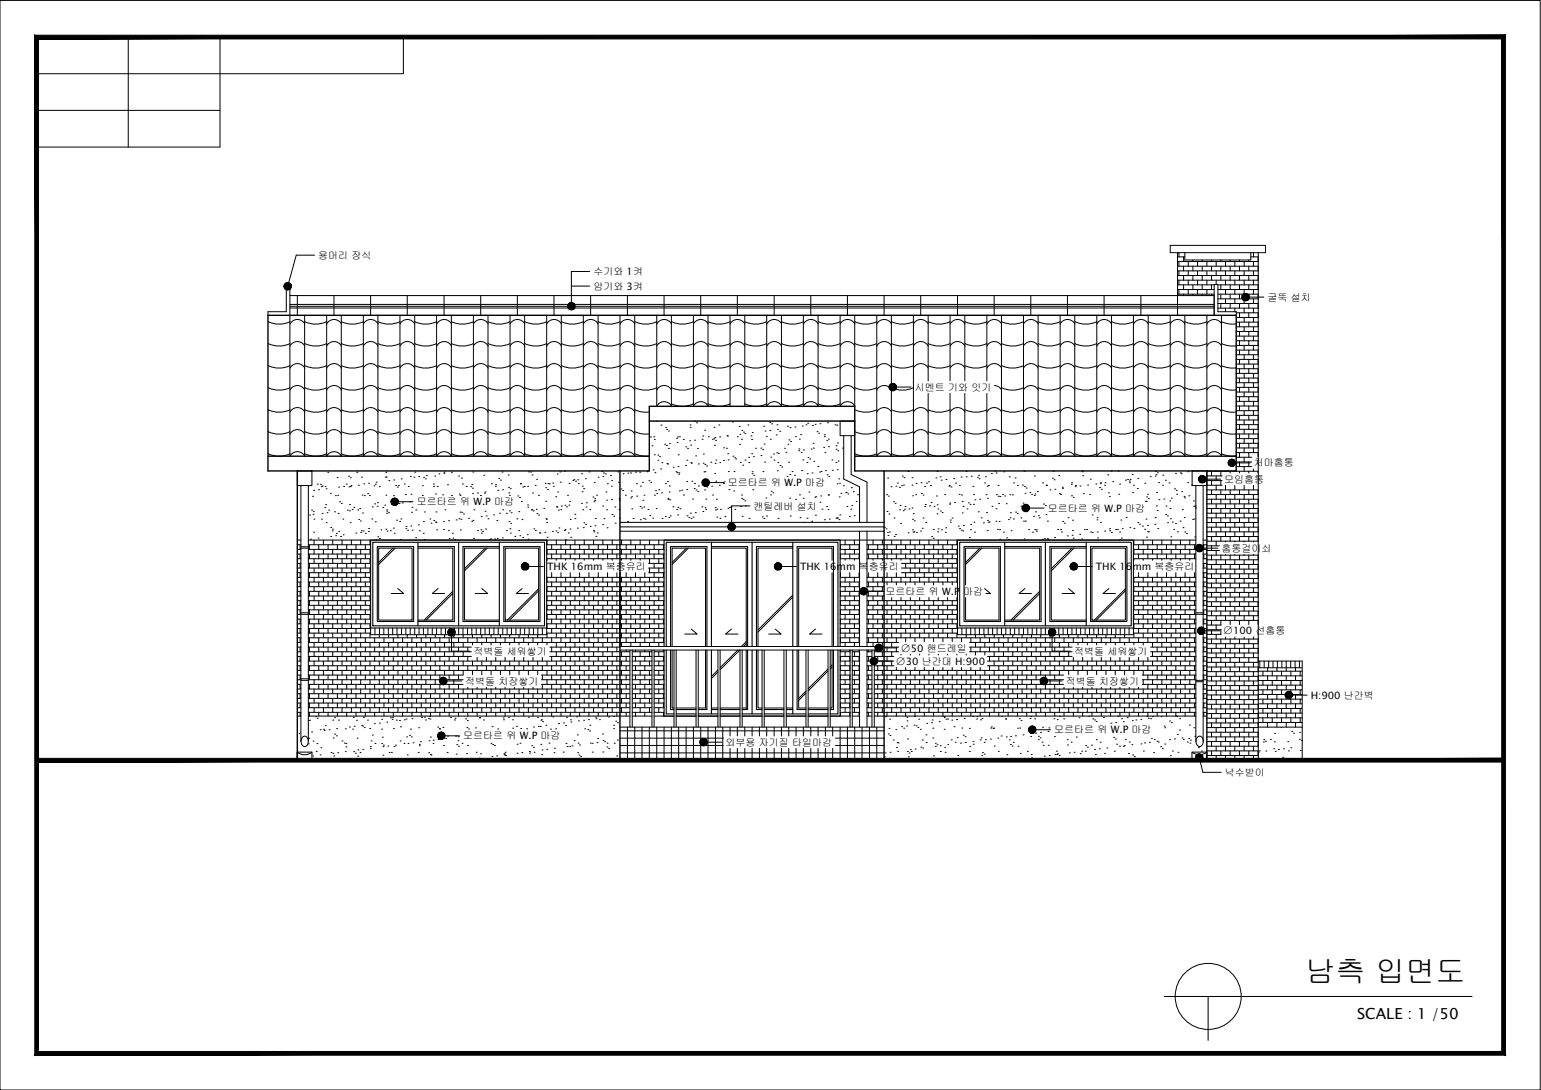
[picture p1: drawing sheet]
<svg xmlns="http://www.w3.org/2000/svg" width="420mm" height="297mm" viewBox="0 0 420 297" stroke-linecap="round" stroke-linejoin="round" font-family="sans-serif">
<defs><g id="words">
<text font-size="8.2" x="356" y="267.7">남측 입면도</text>
<text font-size="4.2" x="370" y="277.6">SCALE : 1 /50</text>
<g font-size="2.8">
<text x="149.2" y="155.3">THK 16mm 복층유리</text>
<text x="218.1" y="155.3">THK 16mm 복층유리</text>
<text x="298.8" y="155.3">THK 16mm 복층유리</text>
<text x="333.5" y="172.9">∅100 선홈통</text>
<text x="245.6" y="177.6">∅50 핸드레일</text>
<text x="244.3" y="181.2">∅30 난간대 H:900</text>
<text x="357.4" y="190.4">H:900 난간벽</text>
</g>
<g font-size="2.7">
<text x="86.8" y="70.6">용머리 장식</text>
<text x="161.8" y="75">수기와 1켜</text>
<text x="161.8" y="79">암기와 3켜</text>
<text x="345.6" y="82">굴뚝 설치</text>
<text x="249.4" y="106.5">시멘트 기와 잇기</text>
<text x="333.8" y="131.6">모임홈통</text>
<text x="341.9" y="127.1">처마홈통</text>
<text x="113.6" y="137.7">모르타르 위 W.P 마감</text>
<text x="198.4" y="132.5">모르타르 위 W.P 마감</text>
<text x="205.5" y="138.9">캔틸레버 설치</text>
<text x="285.7" y="139.4">모르타르 위 W.P 마감</text>
<text x="333" y="150.4">홈통걸이쇠</text>
<text x="241.5" y="162.1">모르타르 위 W.P</text>
<text x="262.6" y="162.1">마감</text>
<text x="129.1" y="178.4">적벽돌 세워쌓기</text>
<text x="292.9" y="178.4">적벽돌 세워쌓기</text>
<text x="126.9" y="186.6">적벽돌 치장쌓기</text>
<text x="290.6" y="186.6">적벽돌 치장쌓기</text>
<text x="126.3" y="201.5">모르타르 위 W.P 마감</text>
<text x="197.8" y="203.2">외부용 자기질 타일마감</text>
<text x="287.4" y="199.8">모르타르 위 W.P 마감</text>
<text x="334" y="211.5">낙수받이</text>
</g>
</g></defs>
<!-- layer: 5-FIN -->
<g fill="none" stroke="#000" stroke-width=".27">
<path d="M321.1 70h1.9M321.1 71.3h22M321.1 72.5h22M321.1 73.8h22M321.1 75.1h22M321.1 76.4h22M321.1 77.6h9.9M321.1 78.9h9.9M321.4 68.9v1.1M321.4 71.3v1.2M321.4 73.8v1.3M321.4 76.4v1.2"/>
<path d="M321.4 78.9v1.3M322.7 70v1.3M322.7 72.5v1.3M322.7 75.1v1.3M322.7 77.6v1.3M324 71.3v1.2M324 73.8v1.3M324 76.4v1.2M324 78.9v1.3M325.2 70.9v.4M325.2 72.5v1.3M325.2 75.1v1.3"/>
<path d="M325.2 77.6v1.3M326.5 71.3v1.2M326.5 73.8v1.3M326.5 76.4v1.2M326.5 78.9v1.3M327.8 70.9v.4M327.8 72.5v1.3M327.8 75.1v1.3M327.8 77.6v1.3M329.1 71.3v1.2M329.1 73.8v1.3M329.1 76.4v1.2"/>
<path d="M329.1 78.9v1.3M330.3 70.9v.4M330.3 72.5v1.3M330.3 75.1v1.3M330.3 77.6v1.3M331.6 71.3v1.2M331.6 73.8v1.3M331.6 76.4v1.1M332.1 77.6h11M332.1 78.9h11M332.9 70.9v.4M332.9 72.5v1.3"/>
<path d="M332.9 75.1v1.3M332.9 77.6v1.3M334.1 71.3v1.2M334.1 73.8v1.3M334.1 76.4v1.2M334.1 78.9v1.3M335.4 70.9v.4M335.4 72.5v1.3M335.4 75.1v1.3M335.4 77.6v1.3M336.7 71.3v1.2M336.7 73.8v1.3"/>
<path d="M336.7 76.4v1.2M336.7 78.9v1.3M337.9 70.9v.4M337.9 72.5v1.3M337.9 75.1v1.3M337.9 77.6v1.3M339.2 71.3v1.2M339.2 73.8v1.3M339.2 76.4v1.2M339.2 78.9v1.3M340.5 70.9v.4M340.5 72.5v1.3"/>
<path d="M340.5 75.1v1.3M340.5 77.6v1.3M341 70h2.1M341.8 68.9v1.1M341.8 71.3v1.2M341.8 73.8v1.3M341.8 76.4v1.2M341.8 78.9v1.3M343 70v1.3M343 72.5v1.3M343 75.1v1.3M343 77.6v1.3"/>
<path d="M73.1 99.6a7 7 0 0 0 6 0M73.1 93.6a7 7 0 0 0 6 0M73.1 87.7a7 7 0 0 0 6 0M79 85.9l.1 38.4a2.26 2.26 0 0 1 4 0v-38.4M79.1 94.3a2.26 2.26 0 0 1 4 0M79.1 88.3a2.26 2.26 0 0 1 4 0M83.1 99.6a7 7 0 0 0 6 0M83.1 93.6a7 7 0 0 0 6 0M83.1 87.7a7 7 0 0 0 6 0M89.1 94.3a2.26 2.26 0 0 1 4 0M89.1 88.3a2.26 2.26 0 0 1 4 0M89.1 85.9v38.4a2.26 2.26 0 0 1 4 0"/>
<path d="M93 85.9v38.4M93.1 99.6a7 7 0 0 0 6 0M93.1 93.6a7 7 0 0 0 6 0M93.1 87.7a7 7 0 0 0 6 0M99.1 94.3a2.26 2.26 0 0 1 4 0M99.1 88.3a2.26 2.26 0 0 1 4 0M99.1 85.9v38.4a2.26 2.26 0 0 1 4 0l-.1-38.4M103.1 99.6a7 7 0 0 0 6 0M103.1 93.6a7 7 0 0 0 6 0M103.1 87.7a7 7 0 0 0 6 0M109 94.3a2.26 2.26 0 0 1 4.1 0M109 88.3a2.26 2.26 0 0 1 4.1 0"/>
<path d="M109.1 85.9l-.1 38.4a2.26 2.26 0 0 1 4.1 0v-38.4M113.1 99.6a7 7 0 0 0 6 0M113.1 93.6a7 7 0 0 0 6 0M113.1 87.7a7 7 0 0 0 6 0M119 85.9v38.4M119.1 94.3a2.26 2.26 0 0 1 4 0M119.1 88.3a2.26 2.26 0 0 1 4 0M123.1 85.9v38.4M123.1 99.6a7 7 0 0 0 6 0M123.1 93.6a7 7 0 0 0 6 0M123.1 87.7a7 7 0 0 0 6 0M129.1 94.3a2.26 2.26 0 0 1 4 0"/>
<path d="M129.1 88.3a2.26 2.26 0 0 1 4 0M129.1 85.9v38.4a2.26 2.26 0 0 1 4 0M133.1 85.9v38.4M133.1 99.6a7 7 0 0 0 6 0M133.1 93.6a7 7 0 0 0 6 0M133.1 87.7a7 7 0 0 0 6 0M139.1 94.3a2.26 2.26 0 0 1 4 0M139.1 88.3a2.26 2.26 0 0 1 4 0M139.1 85.9v38.4a2.26 2.26 0 0 1 4 0l-.1-38.4M143.1 99.6a7 7 0 0 0 6 0M143.1 93.6a7 7 0 0 0 6 0M143.1 87.7a7 7 0 0 0 6 0"/>
<path d="M149 94.3a2.26 2.26 0 0 1 4.1 0M149 88.3a2.26 2.26 0 0 1 4.1 0M149.1 85.9l-.1 38.4a2.26 2.26 0 0 1 4.1 0M153 85.9v38.4M153.1 99.6a7 7 0 0 0 6 0M153.1 93.6a7 7 0 0 0 6 0M153.1 87.7a7 7 0 0 0 6 0M159 94.3a2.26 2.26 0 0 1 4.1 0M159 88.3a2.26 2.26 0 0 1 4.1 0M159 85.9v38.4a2.26 2.26 0 0 1 4.1 0v-38.4M163.1 99.6a7 7 0 0 0 6 0M163.1 93.6a7 7 0 0 0 6 0"/>
<path d="M163.1 87.7a7 7 0 0 0 6 0M169 85.9l.1 38.4a2.26 2.26 0 0 1 4 0M169.1 94.3a2.26 2.26 0 0 1 4 0M169.1 88.3a2.26 2.26 0 0 1 4 0M173.1 85.9v38.4M173.1 99.6a7 7 0 0 0 6 0M173.1 93.6a7 7 0 0 0 6 0M173.1 87.7a7 7 0 0 0 6 0M179.1 94.3a2.26 2.26 0 0 1 4 0M179.1 88.3a2.26 2.26 0 0 1 4 0M179.1 85.9v24.8a2.26 2.26 0 0 1 4 0M183 85.9v24.8"/>
<path d="M183.1 99.6a7 7 0 0 0 6 0M183.1 93.6a7 7 0 0 0 6 0M183.1 87.7a7 7 0 0 0 6 0M189.1 94.3a2.26 2.26 0 0 1 4 0M189.1 88.3a2.26 2.26 0 0 1 4 0M189.1 85.9v24.8a2.26 2.26 0 0 1 4 0M193 85.9v24.8M193.1 99.6a7 7 0 0 0 6 0M193.1 93.6a7 7 0 0 0 6 0M193.1 87.7a7 7 0 0 0 6 0M199 94.3a2.26 2.26 0 0 1 4.1 0M199 88.3a2.26 2.26 0 0 1 4.1 0"/>
<path d="M199.1 85.9v24.8M203.1 99.6a7 7 0 0 0 6 0M203.1 93.6a7 7 0 0 0 6 0M203.1 87.7a7 7 0 0 0 6 0M203.1 85.9v24.8M209 85.9l.1 24.8a2.26 2.26 0 0 1 4 0v-24.8M209.1 94.3a2.26 2.26 0 0 1 4 0M209.1 88.3a2.26 2.26 0 0 1 4 0M213.1 99.6a7 7 0 0 0 6 0M213.1 93.6a7 7 0 0 0 6 0M213.1 87.7a7 7 0 0 0 6 0M219 85.9v24.8"/>
<path d="M219.1 94.3a2.26 2.26 0 0 1 4 0M219.1 88.3a2.26 2.26 0 0 1 4 0M223.1 85.9v24.8M223.1 99.6a7 7 0 0 0 6 0M223.1 93.6a7 7 0 0 0 6 0M223.1 87.7a7 7 0 0 0 6 0M229.1 94.3a2.26 2.26 0 0 1 4 0M229.1 88.3a2.26 2.26 0 0 1 4 0M229.1 85.9v24.8M233 85.9v24.8M233.1 99.6a7 7 0 0 0 6 0M233.1 93.6a7 7 0 0 0 6 0"/>
<path d="M233.1 87.7a7 7 0 0 0 6 0M239.1 94.3a2.26 2.26 0 0 1 4 0M239.1 88.3a2.26 2.26 0 0 1 4 0M239.1 85.9v38.4a2.26 2.26 0 0 1 4 0M243 85.9v38.4M243.1 99.6a7 7 0 0 0 6 0M243.1 93.6a7 7 0 0 0 6 0M243.1 87.7a7 7 0 0 0 6 0M249 94.3a2.26 2.26 0 0 1 4.1 0M249 88.3a2.26 2.26 0 0 1 4.1 0M249 85.9v38.4a2.26 2.26 0 0 1 4.1 0v-17.1M253.1 99.6a7 7 0 0 0 6 0"/>
<path d="M253.1 93.6a7 7 0 0 0 6 0M253.1 87.7a7 7 0 0 0 6 0M253.1 85.9v17.9M259 85.9v17.9M259.1 94.3a2.26 2.26 0 0 1 4 0M259.1 88.3a2.26 2.26 0 0 1 4 0M263.1 85.9v17.9M263.1 99.6a7 7 0 0 0 6 0M263.1 93.6a7 7 0 0 0 6 0M263.1 87.7a7 7 0 0 0 6 0M269.1 94.3a2.26 2.26 0 0 1 4 0M269.1 88.3a2.26 2.26 0 0 1 4 0"/>
<path d="M269.1 85.9v17.9M273 85.9v38.4M273.1 99.6a7 7 0 0 0 6 0M273.1 93.6a7 7 0 0 0 6 0M273.1 87.7a7 7 0 0 0 6 0M279.1 94.3a2.26 2.26 0 0 1 4 0M279.1 88.3a2.26 2.26 0 0 1 4 0M279.1 85.9v38.4a2.26 2.26 0 0 1 4 0M283 85.9v38.4M283.1 99.6a7 7 0 0 0 6 0M283.1 93.6a7 7 0 0 0 6 0M283.1 87.7a7 7 0 0 0 6 0"/>
<path d="M289 94.3a2.26 2.26 0 0 1 4.1 0M289 88.3a2.26 2.26 0 0 1 4.1 0M289.1 85.9l-.1 38.4a2.26 2.26 0 0 1 4.1 0M293 85.9v38.4M293.1 99.6a7 7 0 0 0 6 0M293.1 93.6a7 7 0 0 0 6 0M293.1 87.7a7 7 0 0 0 6 0M299 94.3a2.26 2.26 0 0 1 4.1 0M299 88.3a2.26 2.26 0 0 1 4.1 0M299 85.9v38.4a2.26 2.26 0 0 1 4.1 0v-38.4M303.1 99.6a7 7 0 0 0 6 0M303.1 93.6a7 7 0 0 0 6 0"/>
<path d="M303.1 87.7a7 7 0 0 0 6 0M309 85.9l.1 38.4a2.26 2.26 0 0 1 4 0v-38.4M309.1 94.3a2.26 2.26 0 0 1 4 0M309.1 88.3a2.26 2.26 0 0 1 4 0M313.1 99.6a7 7 0 0 0 6 0M313.1 93.6a7 7 0 0 0 6 0M313.1 87.7a7 7 0 0 0 6 0M319.1 94.3a2.26 2.26 0 0 1 4 0M319.1 88.3a2.26 2.26 0 0 1 4 0M319.1 85.9v38.4a2.26 2.26 0 0 1 4 0M321.1 80.2h9.9M322.7 80.2v.3"/>
<path d="M323 85.9v38.4M323.1 99.6a7 7 0 0 0 6 0M323.1 93.6a7 7 0 0 0 6 0M323.1 87.7a7 7 0 0 0 6 0M325.2 80.2v.3M327.8 80.2v.3M329.1 94.3a2.26 2.26 0 0 1 4 0M329.1 88.3a2.26 2.26 0 0 1 4 0M329.1 85.9v38.4a2.26 2.26 0 0 1 4 0M330.3 80.2v.3M332.1 80.2h11M332.1 81.4h7.3"/>
<path d="M332.1 82.7h11M332.1 84h11M332.9 80.2v1.2M332.9 82.7v1.3M333 85.9v38.4M333.1 99.6l2.2 .7 1.8-.1M333.1 93.6l2.2 .7 1.8-.1M333.1 87.7l2.2 .6h1.8M334.1 81.4v1.3M334.1 84v.9M335.4 80.2v1.2M335.4 82.7v1.3"/>
<path d="M336.7 81.4v1.3M336.7 84v.9M337.1 85.2h6M337.1 86.5h6M337.1 87.8h6M337.1 89.1h6M337.1 90.3h6M337.1 91.6h6M337.1 92.9h6M337.1 94.1h6M337.1 95.4h6M337.1 96.7h6"/>
<path d="M337.1 97.9h6M337.1 99.2h6M337.9 80.2v1.2M337.9 82.7v1.3M337.9 85.2v1.3M337.9 87.8v1.3M337.9 90.3v1.3M337.9 92.9v1.2M337.9 95.4v1.3M337.9 97.9v1.3M339.2 81.4v1.3M339.2 84v1.2"/>
<path d="M339.2 86.5v1.3M339.2 89.1v1.2M339.2 91.6v1.3M339.2 94.1v1.3M339.2 96.7v1.2M339.2 99.2v1.3M339.8 81.4h3.3M340.5 80.2v1.2M340.5 82.7v1.3M340.5 85.2v1.3M340.5 87.8v1.3M340.5 90.3v1.3"/>
<path d="M340.5 92.9v1.2M340.5 95.4v1.3M340.5 97.9v1.3M341.8 81.4v1.3M341.8 84v1.2M341.8 86.5v1.3M341.8 89.1v1.2M341.8 91.6v1.3M341.8 94.1v1.3M341.8 96.7v1.2M341.8 99.2v1.3M343 80.2v1.2"/>
<path d="M343 82.7v1.3M343 85.2v1.3M343 87.8v1.3M343 90.3v1.3M343 92.9v1.2M343 95.4v1.3M343 97.9v1.3M73.1 117.6a7 7 0 0 0 6 0M73.1 111.7a7 7 0 0 0 6 0M73.1 105.6a7 7 0 0 0 6 0M79.1 118.3a2.26 2.26 0 0 1 4 0M79.1 112.3a2.26 2.26 0 0 1 4 0"/>
<path d="M79.1 106.3a2.26 2.26 0 0 1 4 0M79.1 100.3a2.26 2.26 0 0 1 4 0M83.1 117.6a7 7 0 0 0 6 0M83.1 111.7a7 7 0 0 0 6 0M83.1 105.6a7 7 0 0 0 6 0M89.1 118.3a2.26 2.26 0 0 1 4 0M89.1 112.3a2.26 2.26 0 0 1 4 0M89.1 106.3a2.26 2.26 0 0 1 4 0M89.1 100.3a2.26 2.26 0 0 1 4 0M93.1 117.6a7 7 0 0 0 6 0M93.1 111.7a7 7 0 0 0 6 0M93.1 105.6a7 7 0 0 0 6 0"/>
<path d="M99.1 118.3a2.26 2.26 0 0 1 4 0M99.1 112.3a2.26 2.26 0 0 1 4 0M99.1 106.3a2.26 2.26 0 0 1 4 0M99.1 100.3a2.26 2.26 0 0 1 4 0M103.1 117.6a7 7 0 0 0 6 0M103.1 111.7a7 7 0 0 0 6 0M103.1 105.6a7 7 0 0 0 6 0M109 118.3a2.26 2.26 0 0 1 4.1 0M109 112.3a2.26 2.26 0 0 1 4.1 0M109 106.3a2.26 2.26 0 0 1 4.1 0M109 100.3a2.26 2.26 0 0 1 4.1 0M113.1 117.6a7 7 0 0 0 6 0"/>
<path d="M113.1 111.7a7 7 0 0 0 6 0M113.1 105.6a7 7 0 0 0 6 0M119.1 118.3a2.26 2.26 0 0 1 4 0M119.1 112.3a2.26 2.26 0 0 1 4 0M119.1 106.3a2.26 2.26 0 0 1 4 0M119.1 100.3a2.26 2.26 0 0 1 4 0M123.1 117.6a7 7 0 0 0 6 0M123.1 111.7a7 7 0 0 0 6 0M123.1 105.6a7 7 0 0 0 6 0M129.1 118.3a2.26 2.26 0 0 1 4 0M129.1 112.3a2.26 2.26 0 0 1 4 0M129.1 106.3a2.26 2.26 0 0 1 4 0"/>
<path d="M129.1 100.3a2.26 2.26 0 0 1 4 0M133.1 117.6a7 7 0 0 0 6 0M133.1 111.7a7 7 0 0 0 6 0M133.1 105.6a7 7 0 0 0 6 0M139.1 118.3a2.26 2.26 0 0 1 4 0M139.1 112.3a2.26 2.26 0 0 1 4 0M139.1 106.3a2.26 2.26 0 0 1 4 0M139.1 100.3a2.26 2.26 0 0 1 4 0M143.1 117.6a7 7 0 0 0 6 0M143.1 111.7a7 7 0 0 0 6 0M143.1 105.6a7 7 0 0 0 6 0M149 118.3a2.26 2.26 0 0 1 4.1 0"/>
<path d="M149 112.3a2.26 2.26 0 0 1 4.1 0M149 106.3a2.26 2.26 0 0 1 4.1 0M149 100.3a2.26 2.26 0 0 1 4.1 0M153.1 117.6a7 7 0 0 0 6 0M153.1 111.7a7 7 0 0 0 6 0M153.1 105.6a7 7 0 0 0 6 0M159 118.3a2.26 2.26 0 0 1 4.1 0M159 112.3a2.26 2.26 0 0 1 4.1 0M159 106.3a2.26 2.26 0 0 1 4.1 0M159 100.3a2.26 2.26 0 0 1 4.1 0M163.1 117.6a7 7 0 0 0 6 0M163.1 111.7a7 7 0 0 0 6 0"/>
<path d="M163.1 105.6a7 7 0 0 0 6 0M169.1 118.3a2.26 2.26 0 0 1 4 0M169.1 112.3a2.26 2.26 0 0 1 4 0M169.1 106.3a2.26 2.26 0 0 1 4 0M169.1 100.3a2.26 2.26 0 0 1 4 0M173.1 117.6l2.2 .7 1.8-.1M173.1 111.7l2.2 .6h1.8M173.1 105.6a7 7 0 0 0 6 0M177.3 119.1h.1M178.3 119h.1M178.4 119.7h.1M178.9 114.8h.1"/>
<path d="M179.1 106.3a2.26 2.26 0 0 1 4 0M179.1 100.3a2.26 2.26 0 0 1 4 0M180.2 115.9h.1M181.5 116.5h.1M181.8 117h.1M182.2 117.5h.1M183.1 105.6a7 7 0 0 0 6 0M183.1 110a7 7 0 0 0 6 0M184.5 119.5h.1M184.7 119.1h.1M185.3 119h.1M186.3 119.7h.1"/>
<path d="M188.1 115.8h.1M188.2 116.4h.1M189.1 106.3a2.26 2.26 0 0 1 4 0M189.1 100.3a2.26 2.26 0 0 1 4 0M189.4 120h.1M189.4 114.8h.1M189.9 115.2h.1M191.4 119.7h.1M191.6 118.8h.1M192.1 117.2h.1M193.1 105.6a7 7 0 0 0 6 0M193.1 110a7 7 0 0 0 6 0"/>
<path d="M193.1 119h.1M194.2 119.7h.1M194.6 119.6h.1M194.7 116.4h.1M194.9 119.2h.1M196 115.8h.1M196.2 119.1h.1M198.2 118.7h.1M198.3 118.8h.1M199 106.3a2.26 2.26 0 0 1 4.1 0M199 100.3a2.26 2.26 0 0 1 4.1 0M199.7 115h.1"/>
<path d="M201 119h.1M201.5 116.2h.1M201.7 118.3h.1M202.1 119.7h.1M202.3 117.3h.1M202.7 117.8h.1M203.1 105.6a7 7 0 0 0 6 0M203.1 110a7 7 0 0 0 6 0M203.1 118.2h.1M203.9 115.8h.1M204.8 118.8h.1M204.9 119.8h.1"/>
<path d="M205.1 117.9h.1M208.2 116.1h.1M208.6 117.5h.1M209 119h.1M209.1 106.3a2.26 2.26 0 0 1 4 0M209.1 100.3a2.26 2.26 0 0 1 4 0M209.9 117.3h.1M209.9 115.1h.1M210 119.7h.1M210.4 115.5h.1M211.6 118.5h.1M211.8 115.8h.1"/>
<path d="M212 117h.1M212.6 117.5h.1M213.1 105.6a7 7 0 0 0 6 0M213.1 110a7 7 0 0 0 6 0M214.7 116.1h.1M215.1 119.9h.1M215.4 116.5h.1M216.7 116.4h.1M216.9 119h.1M217.9 119.7h.1M218.3 118.4h.1M218.8 116.1h.1"/>
<path d="M219.1 106.3a2.26 2.26 0 0 1 4 0M219.1 100.3a2.26 2.26 0 0 1 4 0M219.1 110.7a2.26 2.26 0 0 1 4 0M219.8 115.8h.1M220.2 115.3h.1M221.5 115.9h.1M222.2 115.6h.1M222.8 117.6h.1M223.1 105.6a7 7 0 0 0 6 0M223.1 110a7 7 0 0 0 6 0M223.2 118.1h.1M223.6 115.5h.1"/>
<path d="M224.7 118.5h.1M224.8 119h.1M225.6 115.2h.1M225.8 119.7h.1M227.7 115.8h.1M228.2 115.9h.1M229.1 106.3a2.26 2.26 0 0 1 4 0M229.1 100.3a2.26 2.26 0 0 1 4 0M229.1 110.7a2.26 2.26 0 0 1 4 0M233.1 117.6a7 7 0 0 0 6 0M233.1 111.7a7 7 0 0 0 6 0M233.1 105.6a7 7 0 0 0 6 0"/>
<path d="M239.1 118.3a2.26 2.26 0 0 1 4 0M239.1 112.3a2.26 2.26 0 0 1 4 0M239.1 106.3a2.26 2.26 0 0 1 4 0M239.1 100.3a2.26 2.26 0 0 1 4 0M243.1 117.6a7 7 0 0 0 6 0M243.1 111.7a7 7 0 0 0 6 0M243.1 105.6a7 7 0 0 0 6 0M249 118.3a2.26 2.26 0 0 1 4.1 0M249 112.3a2.26 2.26 0 0 1 4.1 0M249 100.3a2.26 2.26 0 0 1 4.1 0M253.1 117.6a7 7 0 0 0 6 0M253.1 111.7a7 7 0 0 0 6 0"/>
<path d="M259 107.2v17.1M259.1 118.3a2.26 2.26 0 0 1 4 0M259.1 112.3a2.26 2.26 0 0 1 4 0M259.1 100.3a2.26 2.26 0 0 1 4 0M263.1 107.2v17.1M263.1 117.6a7 7 0 0 0 6 0M263.1 111.7a7 7 0 0 0 6 0M269.1 118.3a2.26 2.26 0 0 1 4 0M269.1 112.3a2.26 2.26 0 0 1 4 0M269.1 100.3a2.26 2.26 0 0 1 4 0M269.1 107.2v17.1a2.26 2.26 0 0 1 4 0M271.1 105.1a2.26 2.26 0 0 1 2 1.2"/>
<path d="M273.1 117.6a7 7 0 0 0 6 0M273.1 111.7a7 7 0 0 0 6 0M273.1 105.6a7 7 0 0 0 6 0M279.1 118.3a2.26 2.26 0 0 1 4 0M279.1 112.3a2.26 2.26 0 0 1 4 0M279.1 106.3a2.26 2.26 0 0 1 4 0M279.1 100.3a2.26 2.26 0 0 1 4 0M283.1 117.6a7 7 0 0 0 6 0M283.1 111.7a7 7 0 0 0 6 0M283.1 105.6a7 7 0 0 0 6 0M289 118.3a2.26 2.26 0 0 1 4.1 0M289 112.3a2.26 2.26 0 0 1 4.1 0"/>
<path d="M289 106.3a2.26 2.26 0 0 1 4.1 0M289 100.3a2.26 2.26 0 0 1 4.1 0M293.1 117.6a7 7 0 0 0 6 0M293.1 111.7a7 7 0 0 0 6 0M293.1 105.6a7 7 0 0 0 6 0M299 118.3a2.26 2.26 0 0 1 4.1 0M299 112.3a2.26 2.26 0 0 1 4.1 0M299 106.3a2.26 2.26 0 0 1 4.1 0M299 100.3a2.26 2.26 0 0 1 4.1 0M303.1 117.6a7 7 0 0 0 6 0M303.1 111.7a7 7 0 0 0 6 0M303.1 105.6a7 7 0 0 0 6 0"/>
<path d="M309.1 118.3a2.26 2.26 0 0 1 4 0M309.1 112.3a2.26 2.26 0 0 1 4 0M309.1 106.3a2.26 2.26 0 0 1 4 0M309.1 100.3a2.26 2.26 0 0 1 4 0M313.1 117.6a7 7 0 0 0 6 0M313.1 111.7a7 7 0 0 0 6 0M313.1 105.6a7 7 0 0 0 6 0M319.1 118.3a2.26 2.26 0 0 1 4 0M319.1 112.3a2.26 2.26 0 0 1 4 0M319.1 106.3a2.26 2.26 0 0 1 4 0M319.1 100.3a2.26 2.26 0 0 1 4 0M323.1 117.6a7 7 0 0 0 6 0"/>
<path d="M323.1 111.7a7 7 0 0 0 6 0M323.1 105.6a7 7 0 0 0 6 0M329.1 118.3a2.26 2.26 0 0 1 4 0M329.1 112.3a2.26 2.26 0 0 1 4 0M329.1 106.3a2.26 2.26 0 0 1 4 0M329.1 100.3a2.26 2.26 0 0 1 4 0M333.1 117.6l1.1 .4 1.7 .3h7.2M333.1 111.7l2.2 .6h1.8M333.1 105.6l2.2 .7h1.8M337.1 100.5h6M337.1 101.8h6M337.1 103h6"/>
<path d="M337.1 104.3h6M337.1 105.6h6M337.1 106.8h6M337.1 108.1h6M337.1 109.4h6M337.1 110.6h6M337.1 111.9h6M337.1 113.2h6M337.1 114.5h6M337.1 115.7h6M337.1 117h6M337.1 119.5h6"/>
<path d="M337.9 100.5v1.3M337.9 103v1.3M337.9 105.6v1.2M337.9 108.1v1.3M337.9 110.6v1.3M337.9 113.2v1.3M337.9 115.7v1.3M337.9 118.3v1.2M339.2 101.8v1.2M339.2 104.3v1.3M339.2 106.8v1.3M339.2 109.4v1.2"/>
<path d="M339.2 111.9v1.3M339.2 114.5v1.2M339.2 117v1.3M339.2 119.5v1.3M340.5 100.5v1.3M340.5 103v1.3M340.5 105.6v1.2M340.5 108.1v1.3M340.5 110.6v1.3M340.5 113.2v1.3M340.5 115.7v1.3M340.5 118.3v1.2"/>
<path d="M341.8 101.8v1.2M341.8 104.3v1.3M341.8 106.8v1.3M341.8 109.4v1.2M341.8 111.9v1.3M341.8 114.5v1.2M341.8 117v1.3M341.8 119.5v1.3M343 100.5v1.3M343 103v1.3M343 105.6v1.2M343 108.1v1.3"/>
<path d="M343 110.6v1.3M343 113.2v1.3M343 115.7v1.3M343 118.3v1.2M73.1 123.6a7 7 0 0 0 6 0M83.1 123.6a7 7 0 0 0 6 0M85 139h.1M85.2 135.2h.1M85.4 139.4h.1M85.5 133.6h.1M86.5 131.9h.1M86.8 133.5h.1"/>
<path d="M87.4 132h.1M87.6 132.6h.1M87.8 139.9h.1M87.8 132.4h.1M88.6 138.3h.1M88.6 132.6h.1M88.8 137.5h.1M88.9 133.2h.1M89.2 139.7h.1M89.4 128.7h.1M89.6 139h.1M90.1 134.4h.1"/>
<path d="M91.2 139.5h.1M91.4 135.1h.1M91.9 130.1h.1M92.1 135h.1M92.2 139.9h.1M92.3 132.7h.1M92.6 136.8h.1M93 137.2h.1M93.1 123.6a7 7 0 0 0 6 0M93.7 132.6h.1M94.4 131.9h.1M94.7 139h.1"/>
<path d="M95 129.8h.1M95.1 132.7h.1M95.3 137.5h.1M95.3 139.2h.1M95.5 132.6h.1M95.5 130.2h.1M95.7 132.3h.1M96 138.8h.1M96.5 138.3h.1M97.3 128.7h.1M97.5 139h.1M97.7 132.2h.1"/>
<path d="M98.1 138.6h.1M98.6 130h.1M98.7 134.9h.1M98.8 139.8h.1M99.2 131.9h.1M99.4 135.1h.1M100.2 134.5h.1M100.5 131.7h.1M100.7 135h.1M101.5 138.1h.1M102 132.4h.1M102.2 137.3h.1"/>
<path d="M102.3 131.9h.1M102.6 131.4h.1M102.8 138h.1M102.9 137h.1M103.1 123.6a7 7 0 0 0 6 0M103.4 132.6h.1M104.4 138.3h.1M104.9 137.7h.1M105 130h.1M105.2 134.9h.1M105.2 128.7h.1M105.3 130h.1"/>
<path d="M105.4 139.9h.1M105.5 139h.1M105.5 139.3h.1M105.9 139.7h.1M106 131h.1M107.3 135.1h.1M107.4 130.8h.1M107.9 132.3h.1M108.3 132.7h.1M108.4 137.2h.1M108.6 132.3h.1M108.8 137.2h.1"/>
<path d="M109.4 130.5h.1M109.7 137.1h.1M110.2 131.9h.1M110.5 134.8h.1M111.3 132.6h.1M111.8 136.8h.1M111.9 129.8h.1M112.1 134.7h.1M112.2 139.6h.1M112.3 138.2h.1M112.9 130h.1M113.1 123.6a7 7 0 0 0 6 0"/>
<path d="M113.1 128.7h.1M113.4 139h.1M114.2 129.9h.1M115.1 132.4h.1M115.1 135h.1M115.5 130.1h.1M115.7 139.5h.1M116 130.5h.1M116.2 129.6h.1M118.2 131.9h.1M118.2 132.5h.1M118.5 129.7h.1"/>
<path d="M118.7 134.6h.1M118.9 139.5h.1M119.1 124.3a2.26 2.26 0 0 1 4 0M119.2 132.6h.1M119.7 129.1h.1M120.7 134.9h.1M121 129h.1M121 128.7h.1M121.3 138.9h.1M122 132.1h.1M123.1 128.7h.1M123.1 135h.1"/>
<path d="M123.1 123.6a7 7 0 0 0 6 0M125.1 129.7h.1M125.2 134.6h.1M125.4 139.6h.1M125.4 135h.1M125.8 130.3h.1M125.9 139.6h.1M126.1 131.9h.1M127.1 132.6h.1M128.4 132.6h.1M128.7 132h.1M128.8 133h.1"/>
<path d="M128.9 134.5h.1M128.9 128.6h.1M129.2 138.9h.1M130.2 134.4h.1M131 135h.1M131.9 129.5h.1M132.1 134.4h.1M132.2 139.3h.1M132.2 134.1h.1M133.1 123.6a7 7 0 0 0 6 0M134 131.9h.1M135 132.5h.1"/>
<path d="M135.1 132.1h.1M135.7 133.6h.1M136 130.4h.1M136.2 139.9h.1M136.4 130.8h.1M136.9 128.6h.1M137 133.5h.1M137.1 138.9h.1M138 139.9h.1M138.6 129.4h.1M138.6 132.8h.1M138.7 134.3h.1"/>
<path d="M138.9 139.2h.1M138.9 135h.1M139.1 133.2h.1M139.4 139.7h.1M141.2 135.2h.1M141.4 139.4h.1M141.6 135.6h.1M141.9 131.9h.1M142 131.8h.1M142.2 136.7h.1M142.5 132.7h.1M143 132.5h.1"/>
<path d="M143.1 123.6a7 7 0 0 0 6 0M143.8 132.5h.1M143.8 137.6h.1M143.9 138.2h.1M144.1 128.6h.1M144.7 128.6h.1M144.9 139h.1M145 138.9h.1M145.1 129.4h.1M145.2 134.4h.1M145.4 139.2h.1M145.9 132.3h.1"/>
<path d="M146.2 138.8h.1M146.3 130.6h.1M146.4 139.9h.1M146.8 135h.1M148.3 138.5h.1M148.6 131.7h.1M148.8 136.6h.1M148.8 132.9h.1M149.3 133.4h.1M149.4 131.8h.1M149.8 131.9h.1M150.7 131.6h.1"/>
<path d="M150.9 132.5h.1M151.5 135.4h.1M151.7 138.1h.1M151.8 138.2h.1M151.9 129.2h.1M152.1 134.1h.1M152.2 139h.1M152.7 128.6h.1M152.8 131.4h.1M152.9 138.9h.1M153 137.9h.1M153.1 123.6a7 7 0 0 0 6 0"/>
<path d="M153.9 128.4h.1M154 137.7h.1M154.5 138.1h.1M154.7 135h.1M155.1 137.7h.1M155.2 131.7h.1M155.3 136.6h.1M156.2 130.9h.1M156.5 130.7h.1M156.9 131.1h.1M157.5 130.8h.1M157.7 131.8h.1"/>
<path d="M158.5 137.2h.1M158.6 129.1h.1M158.7 134h.1M158.7 132.5h.1M158.9 138.9h.1M159.1 133.2h.1M159.6 130.5h.1M159.8 138.2h.1M159.9 137h.1M160.6 128.6h.1M160.8 138.9h.1M161.7 135.5h.1"/>
<path d="M161.9 136.7h.1M162 131.5h.1M162.1 135.9h.1M162.2 136.4h.1M162.6 134.9h.1M163.1 130h.1M163.1 123.6a7 7 0 0 0 6 0M164.1 128.5h.1M164.3 137.9h.1M164.4 129.8h.1M164.5 128.9h.1M165.1 129.1h.1"/>
<path d="M165.2 134.1h.1M165.4 138.9h.1M165.4 136.3h.1M165.6 131.8h.1M166.5 129.6h.1M166.7 132.5h.1M166.7 136.1h.1M166.8 130.9h.1M167.6 138.2h.1M168.5 128.6h.1M168.7 131.4h.1M168.7 138.8h.1"/>
<path d="M168.8 135.8h.1M168.8 136.3h.1M169.3 133.3h.1M169.8 133.7h.1M169.9 129.1h.1M170.5 134.9h.1M171.2 128.9h.1M171.9 128.9h.1M172 135.7h.1M172.1 133.8h.1M172.2 135.4h.1M172.3 138.7h.1"/>
<path d="M173.1 123.6l2.2 .7 1.8-.1M173.3 128.7h.1M173.5 131.8h.1M173.6 135.2h.1M174.4 128.7h.1M174.5 138h.1M174.6 132.5h.1M175 138.5h.1M175.1 131.4h.1M175.3 136.3h.1M175.6 138.2h.1M175.6 134.9h.1"/>
<path d="M176.4 128.6h.1M176.7 138.8h.1M177 131h.1M177.4 131.4h.1M177.8 121.5h.1M178.1 128h.1M178.4 123.9h.1M178.4 134.9h.1M178.6 128.8h.1M178.7 133.7h.1M178.9 138.6h.1M179.1 134.5h.1"/>
<path d="M179.4 125.4h.1M179.4 124h.1M179.6 133.5h.1M179.8 124.4h.1M180.1 127.8h.1M180.4 134.3h.1M180.5 126.1h.1M181.2 121.1h.1M181.4 131.8h.1M181.7 121.4h.1M181.9 126.3h.1M182 131.2h.1"/>
<path d="M182 126.5h.1M182.1 135.8h.1M182.2 136.1h.1M182.2 122.2h.1M182.5 134.1h.1M182.5 132.4h.1M182.5 120.9h.1M182.6 136.2h.1M183.5 138.1h.1M183.6 127.3h.1M184.3 128.6h.1M184.5 138.8h.1"/>
<path d="M184.6 128.8h.1M184.6 120.6h.1M184.8 138.2h.1M184.9 127.2h.1M184.9 123.9h.1M185 129.2h.1M185.1 128.8h.1M185.3 133.8h.1M185.4 138.6h.1M185.9 133.6h.1M186.4 134.9h.1M186.9 126.9h.1"/>
<path d="M187 121.8h.1M187.2 133.4h.1M187.2 131.2h.1M187.3 125.4h.1M187.5 122.2h.1M188 120.1h.1M188.3 139.9h.1M188.3 121.3h.1M188.3 126.1h.1M188.5 126.2h.1M188.6 131.1h.1M188.8 136h.1"/>
<path d="M189.3 133.1h.1M189.4 131.8h.1M189.6 139.7h.1M189.7 124.2h.1M189.8 133.5h.1M190.2 122.2h.1M190.2 134h.1M190.4 126.4h.1M190.4 132.4h.1M191.4 138.1h.1M191.6 139.4h.1M191.7 126.2h.1"/>
<path d="M191.8 123.7h.1M191.9 128.6h.1M192.1 133.5h.1M192.2 128.6h.1M192.2 126.6h.1M192.2 138.4h.1M192.4 138.8h.1M192.4 136h.1M192.7 127h.1M192.7 132.7h.1M193.8 126h.1M194.1 132.5h.1"/>
<path d="M194.3 134.9h.1M194.8 121.4h.1M194.9 129h.1M195 126.3h.1M195 138.3h.1M195.1 139h.1M195.1 120h.1M195.2 131.1h.1M195.2 125.4h.1M195.3 136h.1M195.5 138.8h.1M196.1 132.2h.1"/>
<path d="M196.3 126.1h.1M196.4 138.8h.1M197.2 125.5h.1M197.2 131.8h.1M197.3 122h.1M197.4 131.3h.1M198.1 122.2h.1M198.4 123.6h.1M198.5 138.5h.1M198.5 125.3h.1M198.6 128.5h.1M198.8 133.4h.1"/>
<path d="M198.9 138.3h.1M199.3 138.1h.1M199.9 124.3h.1M200.1 133.8h.1M200.1 128.5h.1M200.3 124.7h.1M200.4 138.8h.1M200.6 125.1h.1M201.7 121.1h.1M201.8 126h.1M201.9 138h.1M202.2 135.8h.1"/>
<path d="M202.2 134.9h.1M202.5 126.8h.1M202.6 136.1h.1M203.1 136.5h.1M203.1 125.4h.1M203.2 137.9h.1M204.1 124.6h.1M204.2 126.1h.1M204.9 123.6h.1M205.1 128.6h.1M205.1 129.1h.1M205.2 133.5h.1"/>
<path d="M205.4 124.4h.1M205.5 129.5h.1M206 122.2h.1M207.5 124.1h.1M207.5 122.1h.1M207.9 122.5h.1M208 128.5h.1M208.3 121h.1M208.5 125.9h.1M208.8 135.7h.1M210.1 134.9h.1M210.1 124.6h.1"/>
<path d="M210.3 133.9h.1M210.7 134.3h.1M210.9 123.7h.1M211 125.4h.1M211.8 123.4h.1M211.9 128.3h.1M212.1 126.1h.1M212.2 123.6h.1M212.7 126.9h.1M213.1 127.3h.1M213.9 122.2h.1M214.3 123.3h.1"/>
<path d="M214.6 129.8h.1M214.8 121.1h.1M215 126h.1M215.3 135.7h.1M215.3 129.3h.1M215.6 120.3h.1M215.9 128.5h.1M216.6 129.5h.1M216.9 136.1h.1M217.8 122.8h.1M217.8 122.3h.1M218 134.9h.1"/>
<path d="M218.4 123.3h.1M218.6 128.2h.1M218.9 125.3h.1M219 135.8h.1M219.1 122.6h.1M220 126h.1M220.1 129.1h.1M220.3 124.7h.1M220.6 134.1h.1M220.8 125.1h.1M221.1 122.4h.1M221.4 128.9h.1"/>
<path d="M221.7 120.8h.1M221.8 122.1h.1M221.9 125.7h.1M222.2 135.5h.1M222.4 135.4h.1M223 127.1h.1M223.5 128.6h.1M223.6 136.8h.1M223.8 135.2h.1M223.9 128.5h.1M224.1 138.8h.1M224.6 121.9h.1"/>
<path d="M224.9 123.3h.1M225.1 128.3h.1M225.4 138h.1M225.4 120.1h.1M225.5 129.4h.1M225.8 138.9h.1M225.8 134.9h.1M225.9 121.7h.1M225.9 134.9h.1M226 129.8h.1M226.8 125.3h.1M226.9 128.2h.1"/>
<path d="M227.9 126h.1M228 121.5h.1M228 122.4h.1M228.2 131.9h.1M228.3 128h.1M228.3 120.7h.1M228.4 122.8h.1M228.5 125.6h.1M228.7 130.5h.1M228.8 135.4h.1M228.9 131.7h.1M229.3 134.4h.1"/>
<path d="M229.7 122.1h.1M230 132.4h.1M230.6 134.3h.1M230.7 134.2h.1M230.9 138h.1M231.2 134.6h.1M232 138.8h.1M232.1 132.9h.1M232.2 137.8h.1M232.7 134h.1M233.1 123.6a7 7 0 0 0 6 0M233.4 136.6h.1"/>
<path d="M233.8 134.8h.1M241.7 134.8h.1M241.9 139.4h.1M242 130.3h.1M242.2 135.2h.1M243 132.7h.1M243.1 123.6a7 7 0 0 0 6 0M243.6 136.7h.1M244.1 137.1h.1M244.3 132.5h.1M244.7 131.6h.1M245.2 132.8h.1"/>
<path d="M245.3 138.9h.1M245.4 137.7h.1M245.8 132.4h.1M246 129.7h.1M246.3 139.2h.1M246.3 132.2h.1M246.5 130.2h.1M246.6 138.8h.1M246.8 138h.1M247.6 128.4h.1M247.8 138.7h.1M248.7 130.2h.1"/>
<path d="M248.7 138.5h.1M248.7 132.2h.1M248.8 135.1h.1M249 140h.1M249.6 134.8h.1M249.8 131.8h.1M251.1 131.6h.1M251.2 134.5h.1M251.7 134.9h.1M252.1 132.6h.1M252.1 138h.1M252.3 137.5h.1"/>
<path d="M252.6 131.6h.1M253.1 123.6a7 7 0 0 0 6 0M253.2 131.3h.1M253.4 137.9h.1M253.7 132.3h.1M253.9 136.9h.1M254.7 138h.1M255.2 130.2h.1M255.3 135.2h.1M255.5 128.4h.1M255.5 137.6h.1M255.7 138.7h.1"/>
<path d="M256.3 129.9h.1M256.4 139.3h.1M256.6 130.8h.1M256.9 139.7h.1M257.6 134.8h.1M257.9 130.7h.1M258.7 132.5h.1M258.8 132.3h.1M258.9 137.4h.1M259 137.1h.1M259.1 124.3a2.26 2.26 0 0 1 4 0M259.3 132.7h.1"/>
<path d="M260 130.4h.1M260.3 136.9h.1M260.5 131.6h.1M261.5 134.7h.1M261.6 132.3h.1M262 130h.1M262.2 134.9h.1M262.3 139.8h.1M262.3 136.7h.1M262.6 138h.1M263.1 123.6a7 7 0 0 0 6 0M263.4 128.4h.1"/>
<path d="M263.4 129.9h.1M263.7 138.7h.1M264 137h.1M264.5 137.4h.1M264.8 129.8h.1M265.3 132.5h.1M265.4 137.4h.1M265.4 134.8h.1M265.8 136.2h.1M266.5 130h.1M266.7 139.5h.1M266.8 129.5h.1"/>
<path d="M267 130.5h.1M267.1 136h.1M268.4 131.6h.1M268.7 129.9h.1M268.9 134.8h.1M269 139.7h.1M269.2 132.5h.1M269.2 135.8h.1M269.5 132.3h.1M270.3 129.1h.1M270.5 138h.1M271.3 128.4h.1"/>
<path d="M271.6 138.7h.1M271.6 128.9h.1M271.7 134.8h.1M272.1 132.3h.1M272.2 135.2h.1M272.3 137.2h.1M272.6 135.3h.1M273.1 123.6a7 7 0 0 0 6 0M273.3 134.8h.1M273.7 128.6h.1M273.9 135.2h.1M274.4 137.3h.1"/>
<path d="M275.2 129.9h.1M275.3 134.8h.1M275.5 139.7h.1M276 134.9h.1M276.4 131.6h.1M276.8 130.2h.1M276.9 139.6h.1M277.4 140h.1M277.4 132.3h.1M278.4 138h.1M278.8 132.2h.1M278.9 137.1h.1"/>
<path d="M279.2 128.4h.1M279.3 132.6h.1M279.5 134.4h.1M279.8 133h.1M280.8 134.2h.1M281.3 134.7h.1M282 135h.1M282 129.7h.1M282.2 134.6h.1M282.4 139.5h.1M282.9 134h.1M283.1 123.6a7 7 0 0 0 6 0"/>
<path d="M284.3 131.6h.1M284.5 137.4h.1M285 137.8h.1M285.2 132.2h.1M285.3 132.3h.1M286.3 133.5h.1M286.9 130.3h.1M287.1 128.4h.1M287.4 130.8h.1M287.6 133.3h.1M288.7 129.6h.1M288.8 134.5h.1"/>
<path d="M289.2 134.7h.1M289.6 132.8h.1M289.7 133.1h.1M292.1 132h.1M292.1 131.6h.1M292.1 135.1h.1M292.6 135.5h.1M293.1 123.6a7 7 0 0 0 6 0M293.2 132.6h.1M293.2 132.3h.1M294.5 132.4h.1M295 128.3h.1"/>
<path d="M295.1 128.6h.1M295.2 129.7h.1M295.4 134.5h.1M296.5 132.2h.1M297.1 134.7h.1M297.3 130.6h.1M298.8 131.9h.1M299.8 132.9h.1M300 131.7h.1M300.1 131.6h.1M300.3 133.3h.1M301.2 132.2h.1"/>
<path d="M301.3 131.6h.1M302 129.4h.1M302.2 134.3h.1M302.5 135.3h.1M302.9 128.3h.1M303.1 123.6a7 7 0 0 0 6 0M303.4 131.3h.1M304.9 128.3h.1M305 134.7h.1M305.3 131.9h.1M306.8 130.8h.1M307.4 130.7h.1"/>
<path d="M307.9 131.1h.1M308 131.6h.1M308.1 130.6h.1M308.7 129.3h.1M308.9 134.2h.1M309 132.2h.1M310.1 133.1h.1M310.2 130.4h.1M312.1 131.7h.1M312.3 136.6h.1M312.5 136.6h.1M312.6 135.4h.1"/>
<path d="M312.9 134.7h.1M313.1 123.6a7 7 0 0 0 6 0M313.1 135.9h.1M313.6 129.9h.1M315 129.7h.1M315 128.4h.1M315.2 129.4h.1M315.3 137.9h.1M315.3 134.2h.1M315.5 139.1h.1M315.6 128.8h.1M315.9 131.5h.1"/>
<path d="M316 136.2h.1M316.9 132.2h.1M317 129.5h.1M317.3 136h.1M317.8 130.9h.1M317.9 137.9h.1M318.8 131.6h.1M318.9 136.5h.1M319 138.6h.1M319.4 135.7h.1M320.3 133.2h.1M320.5 129h.1"/>
<path d="M320.7 133.6h.1M320.8 134.7h.1M321.8 128.8h.1M322 129.1h.1M322.2 134h.1M322.4 138.9h.1M322.8 135.3h.1M323 135.7h.1M323.1 123.6a7 7 0 0 0 6 0M323.8 131.5h.1M323.9 128.6h.1M324.1 135.1h.1"/>
<path d="M324.9 132.2h.1M325.4 136.5h.1M325.5 138h.1M325.8 137.9h.1M325.9 138.4h.1M329.1 128.4h14M329.1 129.7h4.1M329.1 131h4.1M329.1 132.2h4.1M329.1 133.5h14M329.1 134.8h14M329.1 136h14"/>
<path d="M329.1 137.3h14M329.1 138.6h14M329.1 139.9h14M330.3 128.4v1.3M330.3 131v1.2M330.3 133.5v1.3M330.3 136v1.3M330.3 138.6v1.3M331.6 128.3v.1M331.6 129.7v1.3M331.6 132.2v1.3M331.6 134.8v1.2"/>
<path d="M331.6 137.3v1.3M331.6 139.9v1.2M332.9 128.4v1.3M332.9 131v1.2M332.9 133.5v1.3M332.9 136v1.3M332.9 138.6v1.3M333.1 123.6l2.2 .7 1.8-.1M334.1 128.3v.1M334.1 132.3v1.2M334.1 134.8v1.2M334.1 137.3v1.3"/>
<path d="M334.1 139.9v1.2M335.4 128.4v.5M335.4 133.5v1.3M335.4 136v1.3M335.4 138.6v1.3M336.7 128.3v.1M336.7 132.3v1.2M336.7 134.8v1.2M336.7 137.3v1.3M336.7 139.9v1.2M337.1 120.8h6M337.1 122.1h6"/>
<path d="M337.1 123.3h6M337.1 124.6h4.2M337.1 125.9h4.2M337.1 127.2h4.2M337.9 120.8v1.3M337.9 123.3v1.3M337.9 125.9v1.3M337.9 128.4v.5M337.9 133.5v1.3M337.9 136v1.3M337.9 138.6v1.3M339.2 122.1v1.2"/>
<path d="M339.2 124.6v1.3M339.2 127.2v1.2M339.2 132.3v1.2M339.2 134.8v1.2M339.2 137.3v1.3M339.2 139.9v1.2M340.5 120.8v1.3M340.5 123.3v1.3M340.5 125.9v1.3M340.5 128.4v.5M340.5 133.5v1.3M340.5 136v1.3"/>
<path d="M340.5 138.6v1.3M341.8 122.1v1.2M341.8 127.8v.6M341.8 132.3v1.2M341.8 134.8v1.2M341.8 137.3v1.3M341.8 139.9v1.2M343 120.8v1.3M343 123.3v1.1M343 128.4v.5M343 133.5v1.3M343 136v1.3"/>
<path d="M343 138.6v1.3M81.1 148.4h.9M81.1 149.7h.9M81.1 151h.9M81.1 152.3h.9M81.1 153.5h.9M81.1 154.8h.9M81.1 156.1h.9M81.1 157.3h.9M81.1 158.6h.9M81.1 159.9h.9M81.8 148.4v1.3"/>
<path d="M81.8 151v1.3M81.8 153.5v1.3M81.8 156.1v1.2M81.8 158.6v1.3M84.1 148.4h16.9M84.1 149.7h16.9M84.1 151h16.9M84.1 152.3h16.9M84.1 153.5h16.9M84.1 154.8h16.9M84.1 156.1h16.9M84.1 157.3h16.9"/>
<path d="M84.1 158.6h16.9M84.1 159.9h16.9M84.4 148.4v1.3M84.4 151v1.3M84.4 153.5v1.3M84.4 156.1v1.2M84.4 158.6v1.3M84.4 140.4h.1M84.7 146.9h.1M85.3 140.2h.1M85.5 145h.1M85.6 141.5h.1"/>
<path d="M85.6 147.2v1.2M85.6 149.7v1.3M85.6 152.3v1.2M85.6 154.8v1.3M85.6 157.3v1.3M85.6 159.9v1.2M86.7 146.6h.1M86.9 148.4v1.3M86.9 151v1.3M86.9 153.5v1.3M86.9 156.1v1.2M86.9 158.6v1.3"/>
<path d="M87.6 141.5h.1M88.2 147.2v1.2M88.2 149.7v1.3M88.2 152.3v1.2M88.2 154.8v1.3M88.2 157.3v1.3M88.2 159.9v1.2M88.9 142.4h.1M89.5 148.4v1.3M89.5 151v1.3M89.5 153.5v1.3M89.5 156.1v1.2"/>
<path d="M89.5 158.6v1.3M90.2 146.2h.1M90.2 143.7h.1M90.6 144.7h.1M90.6 144.2h.1M90.7 147.2v1.2M90.7 149.7v1.3M90.7 152.3v1.2M90.7 154.8v1.3M90.7 157.3v1.3M90.7 159.9v1.2M91.5 146h.1"/>
<path d="M91.7 145.4h.1M92 148.4v1.3M92 151v1.3M92 153.5v1.3M92 156.1v1.2M92 158.6v1.3M92.4 144.8h.1M92.8 146.2h.1M93.3 147.2v1.2M93.3 149.7v1.3M93.3 152.3v1.2M93.3 154.8v1.3"/>
<path d="M93.3 157.3v1.3M93.3 159.9v1.2M93.5 141.5h.1M93.6 145.7h.1M94.5 148.4v1.3M94.5 151v1.3M94.5 153.5v1.3M94.5 156.1v1.2M94.5 158.6v1.3M95.5 142.4h.1M95.8 147.2v1.2M95.8 149.7v1.3"/>
<path d="M95.8 152.3v1.2M95.8 154.8v1.3M95.8 157.3v1.3M95.8 159.9v1.2M97 145.3h.1M97.1 148.4v1.3M97.1 151v1.3M97.1 153.5v1.3M97.1 156.1v1.2M97.1 158.6v1.3M97.8 141.5h.1M98.3 142h.1"/>
<path d="M98.3 145.1h.1M98.3 147.2v1.2M98.3 149.7v1.3M98.3 152.3v1.2M98.3 154.8v1.3M98.3 157.3v1.3M98.3 159.9v1.2M98.5 144.6h.1M99 144.7h.1M99.6 145.4h.1M99.6 148.4v1.3M99.6 151v1.3"/>
<path d="M99.6 153.5v1.3M99.6 156.1v1.2M99.6 158.6v1.3M100.4 144.9h.1M100.5 144h.1M100.9 147.2v1.2M100.9 149.7v1.3M100.9 152.3v1.2M100.9 154.8v1.3M100.9 157.3v1.3M100.9 159.9v1.2M101.4 141.4h.1"/>
<path d="M102.3 142.2h.1M102.4 147.1h.1M103 146.3h.1M103.3 149.4h9.1v19.6h-9.1zM103.5 146.8h.1M103.8 144.4h.1M105.2 144.2h.1M105.5 144.7h.1M106.4 144.6h.1M107.1 149.4l-3.8 3.9M107.2 143.9h.1M107.5 145.3h.1"/>
<path d="M107.7 149.4l-4.4 4.4M108.1 141.8h.1M109 142.1h.1M109.1 147h.1M109.3 141.4h.1M110.7 144.1h.1M110.7 143.5h.1M111.1 144.5h.1M112 143.3h.1M112.4 144.5h.1M113.3 146.5h.1M114 149.4h9.4v19.6h-9.4"/>
<path d="M114.1 143h.1M114.3 144.6h.1M115.4 145.3h.1M115.4 142.1h.1M115.6 147h.1M117.2 141.4h.1M117.5 142.6h.1M118.3 141.8h.1M118.7 142.3h.1M118.9 142.4h.1M119 144.4h.1M120.9 142.1h.1"/>
<path d="M120.9 144.3h.1M122.3 144.6h.1M122.3 141.9h.1M122.5 146.8h.1M123.3 145.3h.1M123.5 146.6h.1M124 147.1h.1M124.4 141.7h.1M125.1 141.4h.1M125.5 144.4h.1M125.7 141.5h.1M126.4 140.1h.1"/>
<path d="M127.8 141.3h.1M128.6 142.1h.1M128.9 141.8h.1M129.1 146.7h.1M130.2 144.6h.1M131.1 144.4h.1M131.2 140.8h.1M131.2 145.3h.1M131.6 144.8h.1M132.3 149.4l-5.6 5.6M132.4 144.2h.1M132.5 140.6h.1"/>
<path d="M132.8 149.4l-6.1 6.2M133.1 141.4h.1M133.6 147.1h.1M133.8 146.8h.1M134.6 140.3h.1M134.9 146.9h.1M135.5 141.8h.1M135.6 146.7h.1M136.1 149.4h-9.4v19.6h9.4M136.9 146.6h.1M137.8 149.4h9.1v19.6h-9.1zM138.1 144.6h.1"/>
<path d="M138.8 142.1h.1M139 144.1h.1M139.1 145.3h.1M139.2 142.6h.1M140.4 146.2h.1M140.9 141.4h.1M141.4 144.6h.1M141.7 146h.1M142.3 141.6h.1M142.5 146.5h.1M143.8 145.7h.1M144 146.9h.1"/>
<path d="M145.5 144.1h.1M146 144.6h.1M146.9 140.4h.1M147.1 145.2h.1M147.2 145.2h.1M148.5 145.1h.1M148.8 141.3h.1M149 141.5h.1M149.1 142.4h.1M149.1 148.4h19.9M149.1 149.7h19.9M149.1 151h19.9"/>
<path d="M149.1 152.3h19.9M149.1 157.3h19.9M149.1 158.6h19.9M149.1 159.9h19.9M149.1 146.4h.1M149.1 147.2v1.2M149.1 149.7v1.3M149.1 152.3v.4M149.1 157.3v1.3M149.1 159.9v1.2M150.4 148.4v1.3M150.4 151v1.3"/>
<path d="M150.4 156.1v1.2M150.4 158.6v1.3M150.6 144.8h.1M151.6 144.7h.1M151.7 147.2v1.2M151.7 149.7v1.3M151.7 152.3v.4M151.7 157.3v1.3M151.7 159.9v1.2M152.1 145.1h.1M152.4 143.9h.1M153 148.4v1.3"/>
<path d="M153 151v1.3M153 156.1v1.2M153 158.6v1.3M153.9 144.6h.1M154.1 144.3h.1M154.2 147.2v1.2M154.2 149.7v1.3M154.2 152.3v.4M154.2 157.3v1.3M154.2 159.9v1.2M154.3 147.1h.1M154.9 145.2h.1"/>
<path d="M155.4 144.2h.1M155.4 141.5h.1M155.5 148.4v1.3M155.5 151v1.3M155.5 156.1v1.2M155.5 158.6v1.3M155.6 146.4h.1M156.7 140.2h.1M156.8 141.3h.1M156.8 147.2v1.2M156.8 149.7v1.3M156.8 152.3v.4"/>
<path d="M156.8 157.3v1.3M156.8 159.9v1.2M157.4 143.9h.1M158 148.4v1.3M158 151v1.3M158 156.1v1.2M158 158.6v1.3M159 143.8h.1M159.2 142.5h.1M159.3 147.2v1.2M159.3 149.7v1.3M159.3 152.3v.4"/>
<path d="M159.3 157.3v1.3M159.3 159.9v1.2M159.7 142.9h.1M160.6 148.4v1.3M160.6 151v1.3M160.6 156.1v1.2M160.6 158.6v1.3M160.9 143.5h.1M161.8 144.6h.1M161.8 147.2v1.2M161.8 149.7v1.3M161.8 152.3v.4"/>
<path d="M161.8 157.3v1.3M161.8 159.9v1.2M161.9 144.9h.1M162.2 143.3h.1M162.3 141.3h.1M162.5 146.2h.1M162.9 145.2h.1M163.1 148.4v1.3M163.1 151v1.3M163.1 156.1v1.2M163.1 158.6v1.3M164.3 143h.1"/>
<path d="M164.4 147.2v1.2M164.4 149.7v1.3M164.4 152.3v.4M164.4 157.3v1.3M164.4 159.9v1.2M164.7 141.3h.1M165.5 143.8h.1M165.7 148.4v1.3M165.7 151v1.3M165.7 156.1v1.2M165.7 158.6v1.3M166.9 140.2h.1"/>
<path d="M166.9 147.2v1.2M166.9 149.7v1.3M166.9 152.3v.4M166.9 157.3v1.3M166.9 159.9v1.2M167.3 140.7h.1M167.7 142.6h.1M168.2 148.4v1.3M168.2 151v1.3M168.2 156.1v1.2M168.2 158.6v1.3M169 141.2h.1"/>
<path d="M169 144.8h72M169 143.6h72M169 142.4h72M171.1 142.1h.1M172.6 141.3h.1M174.6 141.6h.1M175.5 141.3h.1M175.9 141.5h.1M177.2 140.4h.1M178 141.2h.1M180.5 141.3h.1M181.4 140.7h.1"/>
<path d="M182.3 141h.1M182.8 140.6h.1M184.8 140.3h.1M187.2 149.4l-3.9 3.9M187.3 140.6h.1M187.7 149.4l-4.4 4.4M187.8 141h.1M188.4 141.3h.1M189 140.9h.1M194 149.4h9.5v26.8M195.5 140.9h.1M196.3 141.3h.1"/>
<path d="M197.7 140.8h.1M202.4 140.7h.1M204.2 141.3h.1M207.8 140.9h.1M208.3 141.3h.1M209 140.6h.1M212.1 141.3h.1M215.5 140.6h.1M216.2 149.4h-9.5v26.8M218.1 141.1h.1M219.2 142.4h.1M220 141.2h.1"/>
<path d="M221.3 142.1h.1M222.3 140.4h.1M224.8 141.6h.1M226.1 141.5h.1M226.9 152.7v-3.3h-9.1v26.8M226.9 156.1v20.1M228 141.2h.1M228.2 141.2h.1M228.3 141.2h.1M228.8 141.6h.1M229 140.3h.1M231.6 140.7h.1"/>
<path d="M232.9 140.5h.1M241 148.4h20.1M241 149.7h20.1M241 151h20.1M241 152.3h20.1M241 157.3h20.1M241 158.6h20.1M241.1 143.7h.1M241.6 144.1h.1M241.9 148.4v1.3M241.9 151v1.3M241.9 156.1v1.2"/>
<path d="M241.9 158.6v.8M242 145.1h.1M242.1 145.9h.1M242.4 140.1h.1M242.5 145h.1M243.1 147.2v1.2M243.1 149.7v1.3M243.1 152.3v.4M243.1 157.3v1.3M243.8 141.2h.1M243.8 146.2h.1M244.2 145.7h.1"/>
<path d="M244.4 148.4v1.3M244.4 151v1.3M244.4 156.1v1.2M244.4 158.6v.8M245.6 142.6h.1M245.7 147.2v1.2M245.7 149.7v1.3M245.7 152.3v.4M245.7 157.3v1.3M245.8 153.5h15.3M245.8 154.8h15.3M245.8 156.1h15.3"/>
<path d="M246.9 148.4v1.3M246.9 151v1.3M246.9 153.5v1.3M246.9 156.1v1.2M246.9 158.6v.8M247.6 145.2h.1M248.2 147.2v1.2M248.2 149.7v1.3M248.2 152.3v1.2M248.2 154.8v1.3M248.2 157.3v1.3M248.8 144.4h.1"/>
<path d="M248.8 141.5h.1M249 145h.1M249.2 144.9h.1M249.3 141.9h.1M249.5 148.4v1.3M249.5 151v1.3M249.5 153.5v1.3M249.5 156.1v1.2M249.5 158.6v.8M249.9 145.1h.1M250.7 147.2v1.2M250.7 149.7v1.3"/>
<path d="M250.7 152.3v1.2M250.7 154.8v1.3M250.7 157.3v1.3M251 144.7h.1M251.5 144h.1M251.7 141.2h.1M252 148.4v1.3M252 151v1.3M252 153.5v1.3M252 156.1v1.2M252 158.6v.8M252.4 142.4h.1"/>
<path d="M253.3 147.2v1.2M253.3 149.7v1.3M253.3 152.3v1.2M253.3 154.8v1.3M253.3 157.3v1.3M254 146.2h.1M254.5 144.3h.1M254.5 146.7h.1M254.6 148.4v1.3M254.6 151v1.3M254.6 153.5v1.3M254.6 156.1v1.2"/>
<path d="M254.6 158.6v.8M255.5 140h.1M255.7 144.9h.1M255.8 144.1h.1M255.8 147.2v1.2M255.8 149.7v1.3M255.8 152.3v1.2M255.8 154.8v1.3M255.8 157.3v1.3M256.7 144.4h.1M257.1 148.4v1.3M257.1 151v1.3"/>
<path d="M257.1 153.5v1.3M257.1 156.1v1.2M257.1 158.6v.8M257.8 145.1h.1M257.9 143.8h.1M258.4 147.2v1.2M258.4 149.7v1.3M258.4 152.3v1.2M258.4 154.8v1.3M258.4 157.3v1.3M259.1 142.3h.1M259.1 141.7h.1"/>
<path d="M259.6 141.2h.1M259.6 148.4v1.3M259.6 151v1.3M259.6 153.5v1.3M259.6 156.1v1.2M259.6 158.6v.8M260.9 147.2v1.2M260.9 149.7v1.3M260.9 152.3v1.2M260.9 154.8v1.3M260.9 157.3v1.3M261.3 143.4h.1"/>
<path d="M261.6 144h.1M262.1 144.5h.1M262.5 144.7h.1M262.6 143.2h.1M263.3 159.4v-10h9.1v19.6h-9.1v-6.2M264.3 146.5h.1M264.6 144.3h.1M264.7 142.9h.1M265.6 142.3h.1M265.7 145h.1M267.2 149.4l-3.9 3.9M267.5 141.1h.1"/>
<path d="M267.7 149.4l-4.4 4.4M268.1 142.5h.1M269.2 144.6h.1M269.2 141.8h.1M269.5 142.3h.1M269.7 142.2h.1M271.5 142.1h.1M271.9 144.3h.1M272.4 142.1h.1M272.5 144.3h.1M272.6 147h.1M273.6 145h.1"/>
<path d="M273.9 149.4h9.6v19.6h-9.6M274.4 146.6h.1M274.9 147h.1M275 141.6h.1M275.4 141.1h.1M275.7 144.6h.1M276.3 141.4h.1M278.3 141.1h.1M279.1 142h.1M279.2 146.9h.1M279.6 142h.1M280.5 144.3h.1"/>
<path d="M281.5 145h.1M281.8 140.7h.1M282.1 144.3h.1M282.5 144.4h.1M282.6 144.8h.1M283.1 140.5h.1M283.3 141.1h.1M284.1 147h.1M284.8 146.8h.1M285.2 140.2h.1M285.5 146.8h.1M285.6 142h.1"/>
<path d="M285.7 146.9h.1M287.5 146.5h.1M288.4 144.3h.1M289.2 144.3h.1M289.4 145h.1M289.7 142.1h.1M290.2 142.6h.1M291 146h.1M291.2 141.1h.1M292.3 149.4l-5.7 5.6M292.3 145.9h.1M292.4 144.6h.1"/>
<path d="M292.4 141.8h.1M292.6 146.7h.1M292.8 149.4l-6.2 6.2M294.4 145.6h.1M294.9 146.9h.1M295.7 144.3h.1M296.2 149.4h-9.6v19.6h9.6M296.2 144.3h.1M297.3 145h.1M297.7 149.4h9.1v19.6h-9.1zM297.8 145.1h.1M297.8 140.3h.1"/>
<path d="M299.1 141.7h.1M299.1 141.1h.1M299.2 145h.1M299.3 146.6h.1M300.1 142.4h.1M301.2 144.7h.1M302.5 144.1h.1M302.6 144.6h.1M303 145.1h.1M304.2 144.3h.1M304.7 144.3h.1M305.3 145h.1"/>
<path d="M305.3 147.1h.1M305.6 141.7h.1M305.7 146.6h.1M306 144.1h.1M307 141h.1M308.1 143.8h.1M309 148.4h17.1M309 149.7h17.1M309 151h17.1M309 152.3h17.1M309 157.3h17.1M309 158.6h17.1"/>
<path d="M309 159.9h17.1M309.2 144h.1M309.2 147.2v1.2M309.2 149.7v1.3M309.2 152.3v.4M309.2 157.3v1.3M309.2 159.9v1.2M310.2 142.4h.1M310.4 148.4v1.3M310.4 151v1.3M310.4 156.1v1.2M310.4 158.6v1.3"/>
<path d="M310.7 142.9h.1M311.5 143.4h.1M311.7 147.2v1.2M311.7 149.7v1.3M311.7 152.3v.4M311.7 157.3v1.3M311.7 159.9v1.2M312.1 144.3h.1M312.5 141.5h.1M312.6 146.4h.1M312.8 143.2h.1M312.9 144.9h.1"/>
<path d="M313 148.4v1.3M313 151v1.3M313 156.1v1.2M313 158.6v1.3M313.1 144.9h.1M314.2 147.2v1.2M314.2 149.7v1.3M314.2 152.3v.4M314.2 157.3v1.3M314.2 159.9v1.2M314.9 142.9h.1M315 141h.1"/>
<path d="M315.5 148.4v1.3M315.5 151v1.3M315.5 156.1v1.2M315.5 158.6v1.3M315.7 144h.1M316.8 147.2v1.2M316.8 149.7v1.3M316.8 152.3v.4M316.8 157.3v1.3M316.8 159.9v1.2M317.8 140.2h.1M318.1 148.4v1.3"/>
<path d="M318.1 151v1.3M318.1 156.1v1.2M318.1 158.6v1.3M318.3 140.6h.1M318.3 142.4h.1M319.1 141.4h.1M319.2 146.3h.1M319.3 147.2v1.2M319.3 149.7v1.3M319.3 152.3v.4M319.3 157.3v1.3M319.3 159.9v1.2"/>
<path d="M319.7 142.3h.1M320 144.3h.1M320.5 142.6h.1M320.6 148.4v1.3M320.6 151v1.3M320.6 156.1v1.2M320.6 158.6v1.3M321.1 144.9h.1M321.7 142h.1M321.9 147.2v1.2M321.9 149.7v1.3M321.9 152.3v.4"/>
<path d="M321.9 157.3v1.3M321.9 159.9v1.2M322.5 143.8h.1M322.9 141h.1M323 145h.1M323.1 148.4v1.3M323.1 151v1.3M323.1 156.1v1.2M323.1 158.6v1.3M323.5 145.4h.1M324.4 147.2v1.2M324.4 149.7v1.3"/>
<path d="M324.4 152.3v.4M324.4 157.3v1.3M324.4 159.9v1.2M325.2 141.5h.1M325.6 141.4h.1M325.7 148.4v1.3M325.7 151v1.3M325.7 156.1v1.2M325.7 158.6v1.3M325.8 146.3h.1M328 148.4h1.1M328 149.7h1.1"/>
<path d="M328 151h1.1M328 152.3h1.1M328 153.5h1.1M328 154.8h1.1M328 156.1h1.1M328 157.3h1.1M328 158.6h1.1M328 159.9h1.1M328.2 148.4v1.3M328.2 151v1.3M328.2 153.5v1.3M328.2 156.1v1.2"/>
<path d="M328.2 158.6v1.3M329.1 141.1h14M329.1 142.4h14M329.1 143.7h14M329.1 144.9h14M329.1 146.2h14M329.1 147.5h14M329.1 148.7h3.4M329.1 150h3.4M329.1 151.3h14M329.1 152.6h14M329.1 153.8h14"/>
<path d="M329.1 155.1h14M329.1 156.4h14M329.1 157.6h14M329.1 158.9h14M330.3 141.1v1.3M330.3 143.7v1.2M330.3 146.2v1.3M330.3 148.7v1.3M330.3 151.3v1.3M330.3 153.8v1.3M330.3 156.4v1.2M330.3 158.9v1.3"/>
<path d="M331.6 142.4v1.3M331.6 144.9v1.3M331.6 147.5v1.2M331.6 150v1.3M331.6 152.6v1.2M331.6 155.1v1.3M331.6 157.6v1.3M332.9 141.1v1.3M332.9 143.7v1.2M332.9 146.2v1.3M332.9 151.3v1.3M332.9 153.8v1.3"/>
<path d="M332.9 156.4v1.2M332.9 158.9v1.3M334.1 142.4v1.3M334.1 144.9v1.3M334.1 147.5v.2M334.1 151.1v.2M334.1 152.6v1.2M334.1 155.1v1.3M334.1 157.6v1.3M335.4 141.1v1.3M335.4 143.7v1.2M335.4 146.2v1.3"/>
<path d="M335.4 151.3v1.3M335.4 153.8v1.3M335.4 156.4v1.2M335.4 158.9v1.3M336.7 142.4v1.3M336.7 144.9v1.3M336.7 147.5v.2M336.7 151.1v.2M336.7 152.6v1.2M336.7 155.1v1.3M336.7 157.6v1.3M337.9 141.1v1.3"/>
<path d="M337.9 143.7v1.2M337.9 146.2v1.3M337.9 151.3v1.3M337.9 153.8v1.3M337.9 156.4v1.2M337.9 158.9v1.3M339.2 142.4v1.3M339.2 144.9v1.3M339.2 147.5v.2M339.2 151.1v.2M339.2 152.6v1.2M339.2 155.1v1.3"/>
<path d="M339.2 157.6v1.3M340.5 141.1v1.3M340.5 143.7v1.2M340.5 146.2v1.3M340.5 151.3v1.3M340.5 153.8v1.3M340.5 156.4v1.2M340.5 158.9v1.3M341.8 142.4v1.3M341.8 144.9v1.3M341.8 147.5v.2M341.8 151.1v.2"/>
<path d="M341.8 152.6v1.2M341.8 155.1v1.3M341.8 157.6v1.3M343 141.1v1.3M343 143.7v1.2M343 146.2v1.3M343 151.3v1.3M343 153.8v1.3M343 156.4v1.2M343 158.9v1.3M81.1 161.1h.9M81.1 162.4h.9"/>
<path d="M81.1 163.7h.9M81.1 165h.9M81.1 166.2h.9M81.1 167.5h.9M81.1 168.7h.9M81.1 170h.9M81.1 171.3h.9M81.1 172.5h.9M81.1 173.8h.9M81.1 175.1h.9M81.1 176.3h.9M81.1 177.6h.9"/>
<path d="M81.1 178.9h.9M81.8 161.1v1.3M81.8 163.7v1.3M81.8 166.2v1.3M81.8 168.7v1.3M81.8 171.3v1.2M81.8 173.8v1.3M81.8 176.3v1.3M81.8 178.9v1.3M84.1 161.1h16.9M84.1 162.4h16.9M84.1 163.7h16.9"/>
<path d="M84.1 165h16.9M84.1 166.2h16.9M84.1 167.5h16.9M84.1 168.7h16.9M84.1 170h16.9M84.1 171.3h16.9M84.1 172.5h16.9M84.1 173.8h84.9M84.1 175.1h84.9M84.1 176.3h44.4M84.1 177.6h44.4M84.1 178.9h44.4"/>
<path d="M84.4 161.1v1.3M84.4 163.7v1.3M84.4 166.2v1.3M84.4 168.7v1.3M84.4 171.3v1.2M84.4 173.8v1.3M84.4 176.3v1.3M84.4 178.9v1.3M85.6 162.4v1.3M85.6 165v1.2M85.6 167.5v1.2M85.6 170v1.3"/>
<path d="M85.6 172.5v1.3M85.6 175.1v1.2M85.6 177.6v1.3M86.9 161.1v1.3M86.9 163.7v1.3M86.9 166.2v1.3M86.9 168.7v1.3M86.9 171.3v1.2M86.9 173.8v1.3M86.9 176.3v1.3M86.9 178.9v1.3M88.2 162.4v1.3"/>
<path d="M88.2 165v1.2M88.2 167.5v1.2M88.2 170v1.3M88.2 172.5v1.3M88.2 175.1v1.2M88.2 177.6v1.3M89.5 161.1v1.3M89.5 163.7v1.3M89.5 166.2v1.3M89.5 168.7v1.3M89.5 171.3v1.2M89.5 173.8v1.3"/>
<path d="M89.5 176.3v1.3M89.5 178.9v1.3M90.7 162.4v1.3M90.7 165v1.2M90.7 167.5v1.2M90.7 170v1.3M90.7 172.5v1.3M90.7 175.1v1.2M90.7 177.6v1.3M92 161.1v1.3M92 163.7v1.3M92 166.2v1.3"/>
<path d="M92 168.7v1.3M92 171.3v1.2M92 173.8v1.3M92 176.3v1.3M92 178.9v1.3M93.3 162.4v1.3M93.3 165v1.2M93.3 167.5v1.2M93.3 170v1.3M93.3 172.5v1.3M93.3 175.1v1.2M93.3 177.6v1.3"/>
<path d="M94.5 161.1v1.3M94.5 163.7v1.3M94.5 166.2v1.3M94.5 168.7v1.3M94.5 171.3v1.2M94.5 173.8v1.3M94.5 176.3v1.3M94.5 178.9v1.3M95.8 162.4v1.3M95.8 165v1.2M95.8 167.5v1.2M95.8 170v1.3"/>
<path d="M95.8 172.5v1.3M95.8 175.1v1.2M95.8 177.6v1.3M97.1 161.1v1.3M97.1 163.7v1.3M97.1 166.2v1.3M97.1 168.7v1.3M97.1 171.3v1.2M97.1 173.8v1.3M97.1 176.3v1.3M97.1 178.9v1.3M98.3 162.4v1.3"/>
<path d="M98.3 165v1.2M98.3 167.5v1.2M98.3 170v1.3M98.3 172.5v1.3M98.3 175.1v1.2M98.3 177.6v1.3M99.6 161.1v1.3M99.6 163.7v1.3M99.6 166.2v1.3M99.6 168.7v1.3M99.6 171.3v1.2M99.6 173.8v1.3"/>
<path d="M99.6 176.3v1.3M99.6 178.9v1.3M100.9 162.4v1.3M100.9 165v1.2M100.9 167.5v1.2M100.9 170v1.3M100.9 172.5v1.3M100.9 175.1v1.2M100.9 177.6v1.3M102.2 173.8v1.3M102.2 176.3v1.3M102.2 178.9v1.3"/>
<path d="M103.4 173v.8M103.4 175.1v1.2M103.4 177.6v1.3M104.7 173.8v1.3M104.7 176.3v1.3M104.7 178.9v1.3M106 173v.8M106 175.1v1.2M106 177.6v1.3M107.2 173.8v1.3M107.2 176.3v1.3M107.2 178.9v1.3"/>
<path d="M108.5 173v.8M108.5 175.1v1.2M108.5 177.6v1.3M109.8 173.8v1.3M109.8 176.3v1.3M109.8 178.9v1.3M111 173v.8M111 175.1v1.2M111 177.6v1.3M112.3 173.8v1.3M112.3 176.3v1.3M112.3 178.9v1.3"/>
<path d="M113.6 173v.8M113.6 175.1v1.2M113.6 177.6v1.3M114.9 173.8v1.3M114.9 176.3v1.3M114.9 178.9v1.3M116.1 173v.8M116.1 175.1v1.2M116.1 177.6v1.3M117.4 173.8v1.3M117.4 176.3v1.3M117.4 178.9v1.3"/>
<path d="M118.7 173v.8M118.7 175.1v1.2M118.7 177.6v1.3M119.9 173.8v1.3M119.9 176.3v1.3M119.9 178.9v1.3M121.2 173v.8M121.2 175.1v1.2M121.2 177.6v1.3M122.5 173.8v1.3M122.5 176.3v1.3M122.5 178.9v1.3"/>
<path d="M123.4 161.1l-7.7 7.9M123.4 161.7l-7.2 7.3M123.7 173v.8M123.7 175.1v1.2M123.7 177.6v1.3M125 173.8v1.3M125 176.3v1.3M125 178.9v1.3M126.3 173v.8M126.3 175.1v1.2M126.3 177.6v1.3M127.6 173.8v1.3"/>
<path d="M127.6 176.3v1.3M127.6 178.9v1.3M128.8 173v.8M128.8 175.1v.7M130.1 173.8v1.3M130.1 179.1v1.1M131.4 173v.8M131.4 175.1v.7M132.6 173.8v1.3M132.6 179.1v1.1M133.9 173v.8M133.9 175.1v.7"/>
<path d="M135.2 173.8v1.3M135.2 179.1v1.1M136.4 173v.8M136.4 175.1v.7M137.7 173.8v1.3M137.7 179.1v1.1M139 173v.8M139 175.1v.7M140.3 173.8v1.3M140.3 179.1v1.1M141.5 173v.8M141.5 175.1v.7"/>
<path d="M142.8 173.8v1.3M142.8 179.1v1.1M144.1 173v.8M144.1 175.1v.7M145.3 173.8v1.3M145.3 179.1v1.1M146.6 173v.8M146.6 175.1v.7M146.9 160.5l-8.6 8.5M146.9 161l-8 8M147.9 173.8v1.3M147.9 179.1v1.1"/>
<path d="M149.1 161.1h19.9M149.1 162.4h19.9M149.1 163.7h19.9M149.1 165h19.9M149.1 166.2h19.9M149.1 167.5h19.9M149.1 168.7h19.9M149.1 170h19.9M149.1 171.3h19.9M149.1 172.5h19.9M149.1 162.4v1.3M149.1 165v1.2"/>
<path d="M149.1 167.5v1.2M149.1 170v1.3M149.1 172.5v1.3M149.1 175.1v.7M149.9 176.3h19.1M149.9 177.6h19.1M149.9 178.9h19.1M150.4 161.1v1.3M150.4 163.7v1.3M150.4 166.2v1.3M150.4 168.7v1.3M150.4 171.3v1.2"/>
<path d="M150.4 173.8v1.3M150.4 176.3v1.3M150.4 178.9v1.3M151.7 162.4v1.3M151.7 165v1.2M151.7 167.5v1.2M151.7 170v1.3M151.7 172.5v1.3M151.7 175.1v1.2M151.7 177.6v1.3M153 161.1v1.3M153 163.7v1.3"/>
<path d="M153 166.2v1.3M153 168.7v1.3M153 171.3v1.2M153 173.8v1.3M153 176.3v1.3M153 178.9v1.3M154.2 162.4v1.3M154.2 165v1.2M154.2 167.5v1.2M154.2 170v1.3M154.2 172.5v1.3M154.2 175.1v1.2"/>
<path d="M154.2 177.6v1.3M155.5 161.1v1.3M155.5 163.7v1.3M155.5 166.2v1.3M155.5 168.7v1.3M155.5 171.3v1.2M155.5 173.8v1.3M155.5 176.3v1.3M155.5 178.9v1.3M156.8 162.4v1.3M156.8 165v1.2M156.8 167.5v1.2"/>
<path d="M156.8 170v1.3M156.8 172.5v1.3M156.8 175.1v1.2M156.8 177.6v1.3M158 161.1v1.3M158 163.7v1.3M158 166.2v1.3M158 168.7v1.3M158 171.3v1.2M158 173.8v1.3M158 176.3v1.3M158 178.9v1.3"/>
<path d="M159.3 162.4v1.3M159.3 165v1.2M159.3 167.5v1.2M159.3 170v1.3M159.3 172.5v1.3M159.3 175.1v1.2M159.3 177.6v1.3M160.6 161.1v1.3M160.6 163.7v1.3M160.6 166.2v1.3M160.6 168.7v1.3M160.6 171.3v1.2"/>
<path d="M160.6 173.8v1.3M160.6 176.3v1.3M160.6 178.9v1.3M161.8 162.4v1.3M161.8 165v1.2M161.8 167.5v1.2M161.8 170v1.3M161.8 172.5v1.3M161.8 175.1v1.2M161.8 177.6v1.3M163.1 161.1v1.3M163.1 163.7v1.3"/>
<path d="M163.1 166.2v1.3M163.1 168.7v1.3M163.1 171.3v1.2M163.1 173.8v1.3M163.1 176.3v1.3M163.1 178.9v1.3M164.4 162.4v1.3M164.4 165v1.2M164.4 167.5v1.2M164.4 170v1.3M164.4 172.5v1.3M164.4 175.1v1.2"/>
<path d="M164.4 177.6v1.3M165.7 161.1v1.3M165.7 163.7v1.3M165.7 166.2v1.3M165.7 168.7v1.3M165.7 171.3v1.2M165.7 173.8v1.3M165.7 176.3v1.3M165.7 178.9v1.3M166.9 162.4v1.3M166.9 165v1.2M166.9 167.5v1.2"/>
<path d="M166.9 170v1.3M166.9 172.5v1.3M166.9 175.1v1.2M166.9 177.6v1.3M168.2 161.1v1.3M168.2 163.7v1.3M168.2 166.2v1.3M168.2 168.7v1.3M168.2 171.3v1.2M168.2 173.8v1.3M168.2 176.3v1.3M168.2 178.9v1.3"/>
<path d="M183.3 176.2v-26.8h9.1v26.8M183.3 177.2v15.7h.5M192.4 177.2v15.7h-2M201.2 177.2l-4.9 4.7M201.7 177.2l-5.4 5.3M203.5 177.2v16.2M203.5 174.9l-1.4 1.3M203.5 175.4l-.8 .8M206.7 177.2v15.7h1.1M216.2 162.2l-9.5 9.4M216.2 162.7l-9.5 9.5M217.8 177.2v15.7h2"/>
<path d="M226.9 177.2v15.7h-.5M241 163.7h20.1M241 165h20.1M241 166.2h20.1M241 167.5h20.1M241 168.7h20.1M241 170h20.1M241 171.3h20.1M241 172.5h20.1M241 173.8h85.1M241 175.1h4M241 176.3h4"/>
<path d="M241 177.6h4M241 178.9h2.7M241.9 163.7v1.3M241.9 166.2v1.3M241.9 168.7v1.3M241.9 171.3v1.2M241.9 173.8v1.3M241.9 176.3v1.3M241.9 178.9v1.3M243.1 162.8v.9M243.1 165v1.2M243.1 167.5v1.2"/>
<path d="M243.1 170v1.3M243.1 172.5v1.3M243.1 175.1v1.2M243.1 177.6v1.3M244.4 163.7v1.3M244.4 166.2v1.3M244.4 168.7v1.3M244.4 171.3v1.2M244.4 173.8v1.3M244.4 176.3v1.3M245.7 162.8v.9M245.7 165v1.2"/>
<path d="M245.7 167.5v1.2M245.7 170v1.3M245.7 172.5v1.3M245.7 178.3v.2M246.9 163.7v1.3M246.9 166.2v1.3M246.9 168.7v1.3M246.9 171.3v1.2M246.9 173.8v1.1M248.2 162.8v.9M248.2 165v1.2M248.2 167.5v1.2"/>
<path d="M248.2 170v1.3M248.2 172.5v1.3M248.2 178.3v.2M249.5 163.7v1.3M249.5 166.2v1.3M249.5 168.7v1.3M249.5 171.3v1.2M249.5 173.8v1.1M250.7 162.8v.9M250.7 165v1.2M250.7 167.5v1.2M250.7 170v1.3"/>
<path d="M250.7 172.5v1.3M250.7 178.3v.2M252 163.7v1.3M252 166.2v1.3M252 168.7v1.3M252 171.3v1.2M252 173.8v1.1M253.3 162.8v.9M253.3 165v1.2M253.3 167.5v1.2M253.3 170v1.3M253.3 172.5v1.3"/>
<path d="M253.3 178.3v.2M254.6 163.7v1.3M254.6 166.2v1.3M254.6 168.7v1.3M254.6 171.3v1.2M254.6 173.8v1.1M255.8 162.8v.9M255.8 165v1.2M255.8 167.5v1.2M255.8 170v1.3M255.8 172.5v1.3M255.8 178.3v.2"/>
<path d="M257.1 163.7v1.3M257.1 166.2v1.3M257.1 168.7v1.3M257.1 171.3v1.2M257.1 173.8v1.1M258.4 162.8v.9M258.4 165v1.2M258.4 167.5v1.2M258.4 170v1.3M258.4 172.5v1.3M258.4 178.3v.2M259.6 163.7v1.3"/>
<path d="M259.6 166.2v1.3M259.6 168.7v1.3M259.6 171.3v1.2M259.6 173.8v1.1M260.9 162.8v.9M260.9 165v1.2M260.9 167.5v1.2M260.9 170v1.3M260.9 172.5v1.3M260.9 178.3v.2M262.2 173.8v1.1M263.4 173v.8"/>
<path d="M263.4 178.3v.2M264.3 175.1h61.8M264.3 176.3h28M264.3 177.6h28M264.7 173.8v1.3M264.7 176.3v1.3M266 173v.8M266 175.1v1.2M266 177.6v.9M267.3 173.8v1.3M267.3 176.3v1.3M268.5 173v.8"/>
<path d="M268.5 175.1v1.2M268.5 177.6v.9M269.2 178.9h23.1M269.8 173.8v1.3M269.8 176.3v1.3M269.8 178.9v1.3M271.1 173v.8M271.1 175.1v1.2M271.1 177.6v1.3M272.3 173.8v1.3M272.3 176.3v1.3M272.3 178.9v1.3"/>
<path d="M273.6 173v.8M273.6 175.1v1.2M273.6 177.6v1.3M274.9 173.8v1.3M274.9 176.3v1.3M274.9 178.9v1.3M276.1 173v.8M276.1 175.1v1.2M276.1 177.6v1.3M277.4 173.8v1.3M277.4 176.3v1.3M277.4 178.9v1.3"/>
<path d="M278.7 173v.8M278.7 175.1v1.2M278.7 177.6v1.3M280 173.8v1.3M280 176.3v1.3M280 178.9v1.3M281.2 173v.8M281.2 175.1v1.2M281.2 177.6v1.3M282.5 173.8v1.3M282.5 176.3v1.3M282.5 178.9v1.3"/>
<path d="M283.5 161.1l-7.9 7.9M283.5 161.7l-7.3 7.3M283.8 173v.8M283.8 175.1v1.2M283.8 177.6v1.3M285 173.8v1.3M285 176.3v1.3M285 178.9v1.3M286.3 173v.8M286.3 175.1v1.2M286.3 177.6v1.3M287.6 173.8v1.3"/>
<path d="M287.6 176.3v1.3M287.6 178.9v1.3M288.8 173v.8M288.8 175.1v1.2M288.8 177.6v1.3M290.1 173.8v1.3M290.1 176.3v1.3M290.1 178.9v1.3M291.4 173v.8M291.4 175.1v1.2M291.4 177.6v1.3M292.7 173.8v1.3"/>
<path d="M292.7 179.1v1.1M293.9 173v.8M293.9 175.1v.7M295.2 173.8v1.3M295.2 179.1v1.1M296.5 173v.8M296.5 175.1v.7M297.7 173.8v1.3M297.7 179.1v1.1M299 173v.8M299 175.1v.7M300.3 173.8v1.3"/>
<path d="M300.3 179.1v1.1M301.5 173v.8M301.5 175.1v.7M302.8 173.8v1.3M302.8 179.1v1.1M304.1 173v.8M304.1 175.1v.7M305.4 173.8v1.3M305.4 179.1v1.1M306.6 173v.8M306.6 175.1v.7M306.8 160.5l-8.4 8.5"/>
<path d="M306.8 161l-7.9 8M307.9 173.8v1.3M307.9 179.1v1.1M309 161.1h17.1M309 162.4h17.1M309 163.7h17.1M309 165h17.1M309 166.2h17.1M309 167.5h17.1M309 168.7h17.1M309 170h17.1M309 171.3h17.1"/>
<path d="M309 172.5h17.1M309.2 162.4v1.3M309.2 165v1.2M309.2 167.5v1.2M309.2 170v1.3M309.2 172.5v1.3M309.2 175.1v.7M310.4 161.1v1.3M310.4 163.7v1.3M310.4 166.2v1.3M310.4 168.7v1.3M310.4 171.3v1.2"/>
<path d="M310.4 173.8v1.3M310.4 179.1v1.1M311.7 162.4v1.3M311.7 165v1.2M311.7 167.5v1.2M311.7 170v1.3M311.7 172.5v1.3M311.7 175.1v.7M313 161.1v1.3M313 163.7v1.3M313 166.2v1.3M313 168.7v1.3"/>
<path d="M313 171.3v1.2M313 173.8v1.3M313 179.1v1.1M313.7 176.3h12.4M313.7 177.6h12.4M313.7 178.9h12.4M314.2 162.4v1.3M314.2 165v1.2M314.2 167.5v1.2M314.2 170v1.3M314.2 172.5v1.3M314.2 175.1v1.2"/>
<path d="M314.2 177.6v1.3M315.5 161.1v1.3M315.5 163.7v1.3M315.5 166.2v1.3M315.5 168.7v1.3M315.5 171.3v1.2M315.5 173.8v1.3M315.5 176.3v1.3M315.5 178.9v1.3M316.8 162.4v1.3M316.8 165v1.2M316.8 167.5v1.2"/>
<path d="M316.8 170v1.3M316.8 172.5v1.3M316.8 175.1v1.2M316.8 177.6v1.3M318.1 161.1v1.3M318.1 163.7v1.3M318.1 166.2v1.3M318.1 168.7v1.3M318.1 171.3v1.2M318.1 173.8v1.3M318.1 176.3v1.3M318.1 178.9v1.3"/>
<path d="M319.3 162.4v1.3M319.3 165v1.2M319.3 167.5v1.2M319.3 170v1.3M319.3 172.5v1.3M319.3 175.1v1.2M319.3 177.6v1.3M320.6 161.1v1.3M320.6 163.7v1.3M320.6 166.2v1.3M320.6 168.7v1.3M320.6 171.3v1.2"/>
<path d="M320.6 173.8v1.3M320.6 176.3v1.3M320.6 178.9v1.3M321.9 162.4v1.3M321.9 165v1.2M321.9 167.5v1.2M321.9 170v1.3M321.9 172.5v1.3M321.9 175.1v1.2M321.9 177.6v1.3M323.1 161.1v1.3M323.1 163.7v1.3"/>
<path d="M323.1 166.2v1.3M323.1 168.7v1.3M323.1 171.3v1.2M323.1 173.8v1.3M323.1 176.3v1.3M323.1 178.9v1.3M324.4 162.4v1.3M324.4 165v1.2M324.4 167.5v1.2M324.4 170v1.3M324.4 172.5v1.3M324.4 175.1v1.2"/>
<path d="M324.4 177.6v1.3M325.7 161.1v1.3M325.7 163.7v1.3M325.7 166.2v1.3M325.7 168.7v1.3M325.7 171.3v1.2M325.7 173.8v1.3M325.7 176.3v1.3M325.7 178.9v1.3M328 161.1h1.1M328 162.4h1.1M328 163.7h1.1"/>
<path d="M328 165h1.1M328 166.2h1.1M328 167.5h1.1M328 168.7h1.1M328 170h1.1M328 171.3h1.1M328 172.5h1.1M328 173.8h1.1M328 175.1h1.1M328 176.3h1.1M328 177.6h1.1M328 178.9h1.1"/>
<path d="M328.2 161.1v1.3M328.2 163.7v1.3M328.2 166.2v1.3M328.2 168.7v1.3M328.2 171.3v1.2M328.2 173.8v1.3M328.2 176.3v1.3M328.2 178.9v1.3M329.1 160.2h14M329.1 161.4h14M329.1 162.7h14M329.1 164h14"/>
<path d="M329.1 165.3h14M329.1 166.5h14M329.1 167.8h14M329.1 169.1h14M329.1 170.3h3.9M329.1 171.6h3.9M329.1 172.9h3.9M329.1 174.1h14M329.1 175.4h14M329.1 176.7h14M329.1 178h14M329.1 179.2h14"/>
<path d="M330.3 161.4v1.3M330.3 164v1.3M330.3 166.5v1.3M330.3 169.1v1.2M330.3 171.6v1.3M330.3 174.1v1.3M330.3 176.7v1.3M330.3 179.2v1.3M331.6 160.2v1.2M331.6 162.7v1.3M331.6 165.3v1.2M331.6 167.8v1.3"/>
<path d="M331.6 170.3v1.3M331.6 172.9v1.2M331.6 175.4v1.3M331.6 178v1.2M332.9 161.4v1.3M332.9 164v1.3M332.9 166.5v1.3M332.9 169.1v1.2M332.9 171.6v1.3M332.9 174.1v1.3M332.9 176.7v1.3M332.9 179.2v1.3"/>
<path d="M334.1 160.2v1.2M334.1 162.7v1.3M334.1 165.3v1.2M334.1 167.8v1.3M334.1 173.6v.5M334.1 175.4v1.3M334.1 178v1.2M335.4 161.4v1.3M335.4 164v1.3M335.4 166.5v1.3M335.4 169.1v1.1M335.4 174.1v1.3"/>
<path d="M335.4 176.7v1.3M335.4 179.2v1.3M336.7 160.2v1.2M336.7 162.7v1.3M336.7 165.3v1.2M336.7 167.8v1.3M336.7 173.6v.5M336.7 175.4v1.3M336.7 178v1.2M337.9 161.4v1.3M337.9 164v1.3M337.9 166.5v1.3"/>
<path d="M337.9 169.1v1.1M337.9 174.1v1.3M337.9 176.7v1.3M337.9 179.2v1.3M339.2 160.2v1.2M339.2 162.7v1.3M339.2 165.3v1.2M339.2 167.8v1.3M339.2 173.6v.5M339.2 175.4v1.3M339.2 178v1.2M340.5 161.4v1.3"/>
<path d="M340.5 164v1.3M340.5 166.5v1.3M340.5 169.1v1.1M340.5 174.1v1.3M340.5 176.7v1.3M340.5 179.2v1.3M341.8 160.2v1.2M341.8 162.7v1.3M341.8 165.3v1.2M341.8 167.8v1.3M341.8 173.6v.5M341.8 175.4v1.3"/>
<path d="M341.8 178v1.2M343 161.4v1.3M343 164v1.3M343 166.5v1.3M343 169.1v1.1M343 174.1v1.3M343 176.7v1.3M343 179.2v1.3M81.1 180.2h.9M81.1 181.4h.9M81.1 182.7h.9M81.1 184h.9"/>
<path d="M81.1 185.2h.9M81.1 186.5h.9M81.1 187.8h.9M81.1 189h.9M81.1 190.3h.9M81.1 191.6h.9M81.1 192.9h.9M81.1 194.1h.9M81.6 199.9h.1M81.8 181.4v1.3M81.8 184v1.2M81.8 186.5v1.3"/>
<path d="M81.8 189v1.3M81.8 191.6v1.3M81.8 194.1v1M84.1 196.3h.1M84.1 180.2h84.9M84.1 181.4h84.9M84.1 182.7h84.9M84.1 184h42.2M84.1 185.2h36.4M84.1 186.5h42.2M84.1 187.8h84.9M84.1 189h84.9"/>
<path d="M84.1 190.3h84.9M84.1 191.6h84.9M84.1 192.9h84.9M84.1 194.1h84.9M84.4 196.3h.1M84.4 181.4v1.3M84.4 184v1.2M84.4 186.5v1.3M84.4 189v1.3M84.4 191.6v1.3M84.4 194.1v1M85 199.5h.1"/>
<path d="M85.6 180.2v1.2M85.6 182.7v1.3M85.6 185.2v1.3M85.6 187.8v1.2M85.6 190.3v1.3M85.6 192.9v1.2M86 195.3h.1M86.5 195.7h.1M86.9 181.4v1.3M86.9 184v1.2M86.9 186.5v1.3M86.9 189v1.3"/>
<path d="M86.9 191.6v1.3M86.9 194.1v1M87.3 198.9h.1M88.2 180.2v1.2M88.2 182.7v1.3M88.2 185.2v1.3M88.2 187.8v1.2M88.2 190.3v1.3M88.2 192.9v1.2M88.2 198.7h.1M88.4 199h.1M88.7 197.8h.1"/>
<path d="M89.5 181.4v1.3M89.5 184v1.2M89.5 186.5v1.3M89.5 189v1.3M89.5 191.6v1.3M89.5 194.1v1M89.7 198.9h.1M90.7 196.2h.1M90.7 180.2v1.2M90.7 182.7v1.3M90.7 185.2v1.3M90.7 187.8v1.2"/>
<path d="M90.7 190.3v1.3M90.7 192.9v1.2M91.2 195.6h.1M91.8 198.6h.1M92 181.4v1.3M92 184v1.2M92 186.5v1.3M92 189v1.3M92 191.6v1.3M92 194.1v1M92.3 196.2h.1M93.3 180.2v1.2"/>
<path d="M93.3 182.7v1.3M93.3 185.2v1.3M93.3 187.8v1.2M93.3 190.3v1.3M93.3 192.9v1.2M94.1 198.6h.1M94.5 181.4v1.3M94.5 184v1.2M94.5 186.5v1.3M94.5 189v1.3M94.5 191.6v1.3M94.5 194.1v1"/>
<path d="M95.2 198.1h.1M95.8 180.2v1.2M95.8 182.7v1.3M95.8 185.2v1.3M95.8 187.8v1.2M95.8 190.3v1.3M95.8 192.9v1.2M96.1 198.7h.1M96.3 195.5h.1M96.6 197.9h.1M97.1 181.4v1.3M97.1 184v1.2"/>
<path d="M97.1 186.5v1.3M97.1 189v1.3M97.1 191.6v1.3M97.1 194.1v1M97.2 196.3h.1M98.3 180.2v1.2M98.3 182.7v1.3M98.3 185.2v1.3M98.3 187.8v1.2M98.3 190.3v1.3M98.3 192.9v1.2M98.6 197.7h.1"/>
<path d="M98.8 197.9h.1M99.1 195.6h.1M99.3 198.3h.1M99.6 181.4v1.3M99.6 184v1.2M99.6 186.5v1.3M99.6 189v1.3M99.6 191.6v1.3M99.6 194.1v1M100.2 196.2h.1M100.8 198.5h.1M100.9 180.2v1.2"/>
<path d="M100.9 182.7v1.3M100.9 185.2v1.3M100.9 187.8v1.2M100.9 190.3v1.3M100.9 192.9v1.2M102.1 197.2h.1M102.2 181.4v1.3M102.2 184v1.2M102.2 186.5v1.3M102.2 189v1.3M102.2 191.6v1.3M102.2 194.1v1"/>
<path d="M103.4 197h.1M103.4 180.2v1.2M103.4 182.7v1.3M103.4 185.2v1.3M103.4 187.8v1.2M103.4 190.3v1.3M103.4 192.9v1.2M104.1 196h.1M104.1 198.7h.1M104.7 181.4v1.3M104.7 184v1.2M104.7 186.5v1.3"/>
<path d="M104.7 189v1.3M104.7 191.6v1.3M104.7 194.1v1M105.5 196.8h.1M106 180.2v1.2M106 182.7v1.3M106 185.2v1.3M106 187.8v1.2M106 190.3v1.3M106 192.9v1.2M106.5 195.6h.1M106.9 196h.1"/>
<path d="M107 195.6h.1M107.2 181.4v1.3M107.2 184v1.2M107.2 186.5v1.3M107.2 189v1.3M107.2 191.6v1.3M107.2 194.1v1M107.3 198.6h.1M108.1 196.2h.1M108.5 180.2v1.2M108.5 182.7v1.3M108.5 185.2v1.3"/>
<path d="M108.5 187.8v1.2M108.5 190.3v1.3M108.5 192.9v1.2M108.9 196.3h.1M109.2 198.1h.1M109.8 181.4v1.3M109.8 184v1.2M109.8 186.5v1.3M109.8 189v1.3M109.8 191.6v1.3M109.8 194.1v1M110.2 196.2h.1"/>
<path d="M110.7 195.9h.1M111 180.2v1.2M111 182.7v1.3M111 185.2v1.3M111 187.8v1.2M111 190.3v1.3M111 192.9v1.2M111.9 198.7h.1M112.3 195.9h.1M112.3 181.4v1.3M112.3 184v1.2M112.3 186.5v1.3"/>
<path d="M112.3 189v1.3M112.3 191.6v1.3M112.3 194.1v1M113.6 180.2v1.2M113.6 182.7v1.3M113.6 185.2v1.3M113.6 187.8v1.2M113.6 190.3v1.3M113.6 192.9v1.2M114.1 198.3h.1M114.9 181.4v1.3M114.9 184v1.2"/>
<path d="M114.9 186.5v1.3M114.9 189v1.3M114.9 191.6v1.3M114.9 194.1v1M114.9 195.5h.1M115.7 195.4h.1M116 196.2h.1M116.1 180.2v1.2M116.1 182.7v1.3M116.1 185.2v1.3M116.1 187.8v1.2M116.1 190.3v1.3"/>
<path d="M116.1 192.9v1.2M116.8 195.8h.1M117.1 195.3h.1M117.2 195.9h.1M117.4 181.4v1.3M117.4 184v1.2M117.4 186.5v1.3M117.4 189v1.3M117.4 191.6v1.3M117.4 194.1v1M118.7 180.2v1.2M118.7 182.7v1.3"/>
<path d="M118.7 185.2v1.3M118.7 187.8v1.2M118.7 190.3v1.3M118.7 192.9v1.2M119.3 198.1h.1M119.8 198.6h.1M119.8 198.7h.1M119.9 181.4v1.3M119.9 184v1.2M119.9 186.5v1.3M119.9 189v1.3M119.9 191.6v1.3"/>
<path d="M119.9 194.1v1M120.8 198.2h.1M121.2 180.2v1.2M121.2 182.7v1.3M121.2 185.9v.6M121.2 187.8v1.2M121.2 190.3v1.3M121.2 192.9v1.2M121.2 185.2h5.1M122.5 181.4v1.3M122.5 184v1.2M122.5 186.5v1.3"/>
<path d="M122.5 189v1.3M122.5 191.6v1.3M122.5 194.1v1M122.9 195.5h.1M123.7 180.2v1.2M123.7 182.7v1.3M123.7 185.2v1.3M123.7 187.8v1.2M123.7 190.3v1.3M123.7 192.9v1.2M123.9 196.2h.1M124.1 195.7h.1"/>
<path d="M125 181.4v1.3M125 184v1.2M125 186.5v1.3M125 189v1.3M125 191.6v1.3M125 194.1v1M126.3 180.2v1.2M126.3 182.7v1.2M126.3 187.8v1.2M126.3 190.3v1.3M126.3 192.9v1.2M127 195.9h.1"/>
<path d="M127.3 198.3h.1M127.4 196.4h.1M127.6 181.4v1.3M127.6 187.3v.5M127.6 189v1.3M127.6 191.6v1.3M127.6 194.1v1M127.8 198.7h.1M128.8 180.2v1.2M128.8 182.7v1.2M128.8 187.8v1.2M128.8 190.3v1.3"/>
<path d="M128.8 192.9v1.2M129.6 198.4h.1M130.1 181.4v1.3M130.1 187.3v.5M130.1 189v1.3M130.1 191.6v1.3M130.1 194.1v1M130.7 195.7h.1M130.8 195.5h.1M131.4 180.2v1.2M131.4 182.7v1.2M131.4 187.8v1.2"/>
<path d="M131.4 190.3v1.3M131.4 192.9v1.2M131.8 196.2h.1M132.6 181.4v1.3M132.6 187.3v.5M132.6 189v1.3M132.6 191.6v1.3M132.6 194.1v1M133.9 180.2v1.2M133.9 182.7v1.2M133.9 187.8v1.2M133.9 190.3v1.3"/>
<path d="M133.9 192.9v1.2M134.2 198h.1M135.2 181.4v1.3M135.2 187.3v.5M135.2 189v1.3M135.2 191.6v1.3M135.2 194.1v1M135.7 198.7h.1M136.4 180.2v1.2M136.4 182.7v1.2M136.4 187.8v1.2M136.4 190.3v1.3"/>
<path d="M136.4 192.9v1.2M137.2 195.7h.1M137.3 196.2h.1M137.7 181.4v1.3M137.7 187.3v.5M137.7 189v1.3M137.7 191.6v1.3M137.7 194.1v1M138.6 195.5h.1M139 180.2v1.2M139 182.7v1.2M139 187.8v1.2"/>
<path d="M139 190.3v1.3M139 192.9v1.2M139.7 196.2h.1M139.8 198.4h.1M140.3 181.4v1.3M140.3 187.3v.5M140.3 189v1.3M140.3 191.6v1.3M140.3 194.1v1M140.8 197.9h.1M141.5 180.2v1.2M141.5 182.7v1.2"/>
<path d="M141.5 187.8v1.2M141.5 190.3v1.3M141.5 192.9v1.2M142 198.5h.1M142.8 181.4v1.3M142.8 187.3v.5M142.8 189v1.3M142.8 191.6v1.3M142.8 194.1v1M143.6 198.6h.1M144.1 195.4h.1M144.1 180.2v1.2"/>
<path d="M144.1 182.7v1.2M144.1 187.8v1.2M144.1 190.3v1.3M144.1 192.9v1.2M145.3 181.4v1.3M145.3 187.3v.5M145.3 189v1.3M145.3 191.6v1.3M145.3 194.1v1M145.5 198.1h.1M146.6 195.5h.1M146.6 180.2v1.2"/>
<path d="M146.6 182.7v1.2M146.6 187.8v1.2M146.6 190.3v1.3M146.6 192.9v1.2M146.8 197.9h.1M147.3 198h.1M147.4 196.2h.1M147.7 196.2h.1M147.7 184h21.3M147.7 185.2h21.3M147.7 186.5h21.3M147.9 181.4v1.3"/>
<path d="M147.9 184v1.2M147.9 186.5v1.3M147.9 189v1.3M147.9 191.6v1.3M147.9 194.1v1M147.9 196.7h.1M148.8 197.6h.1M149.1 180.2v1.2M149.1 182.7v1.3M149.1 185.2v1.3M149.1 187.8v1.2M149.1 190.3v1.3"/>
<path d="M149.1 192.9v1.2M150.1 198.7h.1M150.4 181.4v1.3M150.4 184v1.2M150.4 186.5v1.3M150.4 189v1.3M150.4 191.6v1.3M150.4 194.1v1M150.7 195.4h.1M151.5 198.6h.1M151.7 180.2v1.2M151.7 182.7v1.3"/>
<path d="M151.7 185.2v1.3M151.7 187.8v1.2M151.7 190.3v1.3M151.7 192.9v1.2M152.3 197.2h.1M153 181.4v1.3M153 184v1.2M153 186.5v1.3M153 189v1.3M153 191.6v1.3M153 194.1v1M153.6 197h.1"/>
<path d="M154.2 197.7h.1M154.2 180.2v1.2M154.2 182.7v1.3M154.2 185.2v1.3M154.2 187.8v1.2M154.2 190.3v1.3M154.2 192.9v1.2M154.5 195.5h.1M155.5 181.4v1.3M155.5 184v1.2M155.5 186.5v1.3M155.5 189v1.3"/>
<path d="M155.5 191.6v1.3M155.5 194.1v1M155.5 196.2h.1M155.7 196.8h.1M156.8 180.2v1.2M156.8 182.7v1.3M156.8 185.2v1.3M156.8 187.8v1.2M156.8 190.3v1.3M156.8 192.9v1.2M157.2 195.4h.1M157.7 196.5h.1"/>
<path d="M158 181.4v1.3M158 184v1.2M158 186.5v1.3M158 189v1.3M158 191.6v1.3M158 194.1v1M159.1 196.3h.1M159.3 180.2v1.2M159.3 182.7v1.3M159.3 185.2v1.3M159.3 187.8v1.2M159.3 190.3v1.3"/>
<path d="M159.3 192.9v1.2M159.4 198.6h.1M160.3 198.8h.1M160.4 196.1h.1M160.6 181.4v1.3M160.6 184v1.2M160.6 186.5v1.3M160.6 189v1.3M160.6 191.6v1.3M160.6 194.1v1M160.7 199.2h.1M160.8 197.6h.1"/>
<path d="M161.8 180.2v1.2M161.8 182.7v1.3M161.8 185.2v1.3M161.8 187.8v1.2M161.8 190.3v1.3M161.8 192.9v1.2M162.4 195.4h.1M162.5 195.9h.1M163.1 181.4v1.3M163.1 184v1.2M163.1 186.5v1.3M163.1 189v1.3"/>
<path d="M163.1 191.6v1.3M163.1 194.1v1M163.4 196.1h.1M164.4 180.2v1.2M164.4 182.7v1.3M164.4 185.2v1.3M164.4 187.8v1.2M164.4 190.3v1.3M164.4 192.9v1.2M165.7 181.4v1.3M165.7 184v1.2M165.7 186.5v1.3"/>
<path d="M165.7 189v1.3M165.7 191.6v1.3M165.7 194.1v1M165.9 195.4h.1M166.9 180.2v1.2M166.9 182.7v1.3M166.9 185.2v1.3M166.9 187.8v1.2M166.9 190.3v1.3M166.9 192.9v1.2M167.3 197.6h.1M167.3 195.2h.1"/>
<path d="M167.3 198.6h.1M167.9 196.5h.1M168.2 181.4v1.3M168.2 184v1.2M168.2 186.5v1.3M168.2 189v1.3M168.2 191.6v1.3M168.2 194.1v1M168.4 197h.1M169 199.2h72M171.1 198.1v9.1M173.1 198.1v9.1"/>
<path d="M175 198.1v9.1M177 198.1v9.1M179.1 198.1v9.1M181.1 198.1v9.1M183 198.1v9.1M184.4 192.9h5.4M185 198.1v9.1M187.1 198.1v9.1M189.1 198.1v9.1M191.1 198.1v9.1M193 198.1v9.1M194 192.9h1.7"/>
<path d="M195.1 198.1v9.1M195.7 182.6l-1.7 1.7M195.7 183.1l-1.7 1.8M196.3 192.9h5.5M197.1 198.1v9.1M199.1 198.1v2.5M201 198.1v2.5M202.4 192.9h1.1M203.1 198.1v2.5M205.1 198.1v2.5M207.1 198.1v2.5M208.4 192.9h5.3"/>
<path d="M209 198.1v2.5M211.1 198.1v2.5M213.1 198.1v2.5M214.4 192.9h1.8M215.1 198.1v2.5M217 198.1v2.5M219 198.1v2.5M219.8 188.3l-2 2M219.8 188.9l-2 2M220.3 192.9h5.5M221.1 198.1v2.5M223.1 198.1v2.5"/>
<path d="M225 198.1v2.5M225.8 182.3l-5.5 5.4M225.8 182.9l-5.5 5.4M226.9 181.2l-.5 .5M226.9 181.8l-.5 .5M227 198.1v2.5M229.1 198.1v9.1M231.1 198.1v9.1M233 198.1v9.1M235 198.1v9.1M237.1 198.1v9.1M239.1 198.1v9.1"/>
<path d="M241 180.2h2.7M241 181.4h2.7M241 182.7h85.1M241 184h49M241 185.2h43.2M241 186.5h49M241 187.8h85.1M241 189h85.1M241 190.3h85.1M241 191.6h85.1M241 192.9h85.1M241 194.1h85.1"/>
<path d="M241.5 195.3h.1M241.9 181.4v1.3M241.9 184v1.2M241.9 186.5v1.3M241.9 189v1.3M241.9 191.6v1.3M241.9 194.1v1M242.4 198.5h.1M242.6 196h.1M243.1 180.2v1.2M243.1 182.7v1.3M243.1 185.2v1.3"/>
<path d="M243.1 187.8v1.2M243.1 190.3v1.3M243.1 192.9v1.2M244.3 198.8h.1M244.4 181.9v.8M244.4 184v1.2M244.4 186.5v1.3M244.4 189v1.3M244.4 191.6v1.3M244.4 194.1v1M245.7 182.7v1.3M245.7 185.2v1.3"/>
<path d="M245.7 187.8v1.2M245.7 190.3v1.3M245.7 192.9v1.2M245.8 198h.1M246.4 198.4h.1M246.9 181.9v.8M246.9 184v1.2M246.9 186.5v1.3M246.9 189v1.3M246.9 191.6v1.3M246.9 194.1v1M247.2 197.9h.1"/>
<path d="M247.3 195.5h.1M247.3 196.5h.1M248.2 182.7v1.3M248.2 185.2v1.3M248.2 187.8v1.2M248.2 190.3v1.3M248.2 192.9v1.2M249.2 197.6h.1M249.4 195.3h.1M249.5 181.9v.8M249.5 184v1.2M249.5 186.5v1.3"/>
<path d="M249.5 189v1.3M249.5 191.6v1.3M249.5 194.1v1M249.8 197.8h.1M250.3 198.2h.1M250.5 196h.1M250.7 182.7v1.3M250.7 185.2v1.3M250.7 187.8v1.2M250.7 190.3v1.3M250.7 192.9v1.2M250.9 198.7h.1"/>
<path d="M252 181.9v.8M252 184v1.2M252 186.5v1.3M252 189v1.3M252 191.6v1.3M252 194.1v1M252.7 197.1h.1M253.3 182.7v1.3M253.3 185.2v1.3M253.3 187.8v1.2M253.3 190.3v1.3M253.3 192.9v1.2"/>
<path d="M254 197h.1M254.2 196.2h.1M254.3 198.4h.1M254.6 181.9v.8M254.6 184v1.2M254.6 186.5v1.3M254.6 189v1.3M254.6 191.6v1.3M254.6 194.1v1M255.8 182.7v1.3M255.8 185.2v1.3M255.8 187.8v1.2"/>
<path d="M255.8 190.3v1.3M255.8 192.9v1.2M256.1 196.7h.1M257.1 181.9v.8M257.1 184v1.2M257.1 186.5v1.3M257.1 189v1.3M257.1 191.6v1.3M257.1 194.1v1M257.3 195.3h.1M257.4 198.7h.1M257.5 195.6h.1"/>
<path d="M257.9 196h.1M258.4 195.9h.1M258.4 182.7v1.3M258.4 185.2v1.3M258.4 187.8v1.2M258.4 190.3v1.3M258.4 192.9v1.2M259.5 196.2h.1M259.6 181.9v.8M259.6 184v1.2M259.6 186.5v1.3M259.6 189v1.3"/>
<path d="M259.6 191.6v1.3M259.6 194.1v1M260.1 198h.1M260.8 196.1h.1M260.9 196h.1M260.9 182.7v1.3M260.9 185.2v1.3M260.9 187.8v1.2M260.9 190.3v1.3M260.9 192.9v1.2M262.2 181.9v.8M262.2 184v1.2"/>
<path d="M262.2 186.5v1.3M262.2 189v1.3M262.2 191.6v1.3M262.2 194.1v1M262.3 198.4h.1M262.9 195.8h.1M263.4 182.7v1.3M263.4 185.2v1.3M263.4 187.8v1.2M263.4 190.3v1.3M263.4 192.9v1.2M264.3 198.5h.1"/>
<path d="M264.7 181.9v.8M264.7 184v1.2M264.7 186.5v1.3M264.7 189v1.3M264.7 191.6v1.3M264.7 194.1v1M265.2 195.3h.1M266 182.7v1.3M266 185.2v1.3M266 187.8v1.2M266 190.3v1.3M266 192.9v1.2"/>
<path d="M266.3 195.9h.1M266.4 195.3h.1M267.3 181.9v.8M267.3 184v1.2M267.3 186.5v1.3M267.3 189v1.3M267.3 191.6v1.3M267.3 194.1v1M267.3 196.2h.1M267.8 195.8h.1M268.5 182.7v1.3M268.5 185.2v1.3"/>
<path d="M268.5 187.8v1.2M268.5 190.3v1.3M268.5 192.9v1.2M269.2 180.2h56.9M269.2 181.4h56.9M269.8 181.4v1.3M269.8 184v1.2M269.8 186.5v1.3M269.8 189v1.3M269.8 191.6v1.3M269.8 194.1v1M270.1 198.4h.1"/>
<path d="M270.3 198.1h.1M270.8 198.5h.1M270.9 198.4h.1M271.1 180.2v1.2M271.1 182.7v1.3M271.1 185.2v1.3M271.1 187.8v1.2M271.1 190.3v1.3M271.1 192.9v1.2M272.3 181.4v1.3M272.3 184v1.2M272.3 186.5v1.3"/>
<path d="M272.3 189v1.3M272.3 191.6v1.3M272.3 194.1v1M273.1 195.2h.1M273.6 180.2v1.2M273.6 182.7v1.3M273.6 185.2v1.3M273.6 187.8v1.2M273.6 190.3v1.3M273.6 192.9v1.2M274.2 195.9h.1M274.9 181.4v1.3"/>
<path d="M274.9 184v1.2M274.9 186.5v1.3M274.9 189v1.3M274.9 191.6v1.3M274.9 194.1v1M276.1 180.2v1.2M276.1 182.7v1.3M276.1 185.2v1.3M276.1 187.8v1.2M276.1 190.3v1.3M276.1 192.9v1.2M277.4 198.4h.1"/>
<path d="M277.4 181.4v1.3M277.4 184v1.2M277.4 186.5v1.3M277.4 189v1.3M277.4 191.6v1.3M277.4 194.1v1M277.9 195.9h.1M278 198.4h.1M278.4 196.3h.1M278.7 180.2v1.2M278.7 182.7v1.3M278.7 185.2v1.3"/>
<path d="M278.7 187.8v1.2M278.7 190.3v1.3M278.7 192.9v1.2M280 181.4v1.3M280 184v1.2M280 186.5v1.3M280 189v1.3M280 191.6v1.3M280 194.1v1M280.6 198.3h.1M280.8 195.8h.1M281.1 195.2h.1"/>
<path d="M281.2 180.2v1.2M281.2 182.7v1.3M281.2 185.2v1.3M281.2 187.8v1.2M281.2 190.3v1.3M281.2 192.9v1.2M282.1 195.9h.1M282.4 199.8h.1M282.5 181.4v1.3M282.5 184v1.2M282.5 186.5v1.3M282.5 189v1.3"/>
<path d="M282.5 191.6v1.3M282.5 194.1v1M283.7 199.6h.1M283.8 180.2v1.2M283.8 182.7v1.3M283.8 185.2v1.3M283.8 187.8v1.2M283.8 190.3v1.3M283.8 192.9v1.2M284.3 198.2h.1M285 185.2h5M285 181.4v1.3"/>
<path d="M285 184v1.2M285 186.5v1.3M285 189v1.3M285 191.6v1.3M285 194.1v1M285.7 199.3h.1M286 198.4h.1M286.3 180.2v1.2M286.3 182.7v1.3M286.3 185.2v1.3M286.3 187.8v1.2M286.3 190.3v1.3"/>
<path d="M286.3 192.9v1.2M287.4 195.9h.1M287.6 181.4v1.3M287.6 184v1.2M287.6 186.5v1.3M287.6 189v1.3M287.6 191.6v1.3M287.6 194.1v1M288.2 196.1h.1M288.8 180.2v1.2M288.8 182.7v1.3M288.8 185.2v1.3"/>
<path d="M288.8 187.8v1.2M288.8 190.3v1.3M288.8 192.9v1.2M289 195.2h.1M290 195.9h.1M290.1 181.4v1.3M290.1 187.3v.5M290.1 189v1.3M290.1 191.6v1.3M290.1 194.1v1M291.4 180.2v1.2M291.4 182.7v1.2"/>
<path d="M291.4 187.8v1.2M291.4 190.3v1.3M291.4 192.9v1.2M292.7 181.4v1.3M292.7 187.3v.5M292.7 189v1.3M292.7 191.6v1.3M292.7 194.1v1M293.9 180.2v1.2M293.9 182.7v1.2M293.9 187.8v1.2M293.9 190.3v1.3"/>
<path d="M293.9 192.9v1.2M294.2 195.6h.1M295.2 181.4v1.3M295.2 187.3v.5M295.2 189v1.3M295.2 191.6v1.3M295.2 194.1v1M296.5 180.2v1.2M296.5 182.7v1.2M296.5 187.8v1.2M296.5 190.3v1.3M296.5 192.9v1.2"/>
<path d="M296.8 195.2h.1M297.7 181.4v1.3M297.7 187.3v.5M297.7 189v1.3M297.7 191.6v1.3M297.7 194.1v1M297.9 195.9h.1M298.4 196.2h.1M298.9 196.6h.1M299 180.2v1.2M299 182.7v1.2M299 187.8v1.2"/>
<path d="M299 190.3v1.3M299 192.9v1.2M300.3 181.4v1.3M300.3 187.3v.5M300.3 189v1.3M300.3 191.6v1.3M300.3 194.1v1M300.9 195.5h.1M301.5 180.2v1.2M301.5 182.7v1.2M301.5 187.8v1.2M301.5 190.3v1.3"/>
<path d="M301.5 192.9v1.2M302.8 181.4v1.3M302.8 187.3v.5M302.8 189v1.3M302.8 191.6v1.3M302.8 194.1v1M302.9 197.1h.1M304.1 180.2v1.2M304.1 182.7v1.2M304.1 187.8v1.2M304.1 190.3v1.3M304.1 192.9v1.2"/>
<path d="M304.2 196.9h.1M304.8 195.2h.1M305.4 181.4v1.3M305.4 187.3v.5M305.4 189v1.3M305.4 191.6v1.3M305.4 194.1v1M305.8 195.9h.1M306.3 196.7h.1M306.6 180.2v1.2M306.6 182.7v1.2M306.6 187.8v1.2"/>
<path d="M306.6 190.3v1.3M306.6 192.9v1.2M307.3 195.6h.1M307.9 181.4v1.3M307.9 187.3v.5M307.9 189v1.3M307.9 191.6v1.3M307.9 194.1v1M308.7 196.4h.1M309.2 180.2v1.2M309.2 182.7v1.2M309.2 187.8v1.2"/>
<path d="M309.2 190.3v1.3M309.2 192.9v1.2M309.7 196.2h.1M310.4 181.4v1.3M310.4 187.3v.5M310.4 189v1.3M310.4 191.6v1.3M310.4 194.1v1M311.1 196h.1M311.4 184h14.7M311.4 185.2h14.7M311.4 186.5h14.7"/>
<path d="M311.7 180.2v1.2M311.7 182.7v1.3M311.7 185.2v1.3M311.7 187.8v1.2M311.7 190.3v1.3M311.7 192.9v1.2M312.7 195.2h.1M313 181.4v1.3M313 184v1.2M313 186.5v1.3M313 189v1.3M313 191.6v1.3"/>
<path d="M313 194.1v1M313.1 195.7h.1M313.7 195.9h.1M314.2 195.3h.1M314.2 180.2v1.2M314.2 182.7v1.3M314.2 185.2v1.3M314.2 187.8v1.2M314.2 190.3v1.3M314.2 192.9v1.2M315.5 181.4v1.3M315.5 184v1.2"/>
<path d="M315.5 186.5v1.3M315.5 189v1.3M315.5 191.6v1.3M315.5 194.1v1M316.6 195.3h.1M316.8 180.2v1.2M316.8 182.7v1.3M316.8 185.2v1.3M316.8 187.8v1.2M316.8 190.3v1.3M316.8 192.9v1.2M317.4 197.9h.1"/>
<path d="M317.6 198.3h.1M318.1 181.4v1.3M318.1 184v1.2M318.1 186.5v1.3M318.1 189v1.3M318.1 191.6v1.3M318.1 194.1v1M318.9 196.5h.1M319.3 180.2v1.2M319.3 182.7v1.3M319.3 185.2v1.3M319.3 187.8v1.2"/>
<path d="M319.3 190.3v1.3M319.3 192.9v1.2M319.4 196.9h.1M320.6 195.1h.1M320.6 181.4v1.3M320.6 184v1.2M320.6 186.5v1.3M320.6 189v1.3M320.6 191.6v1.3M320.6 194.1v1M320.8 195.2h.1M321.6 199h.1"/>
<path d="M321.6 195.9h.1M321.9 180.2v1.2M321.9 182.7v1.3M321.9 185.2v1.3M321.9 187.8v1.2M321.9 190.3v1.3M321.9 192.9v1.2M323.1 181.4v1.3M323.1 184v1.2M323.1 186.5v1.3M323.1 189v1.3M323.1 191.6v1.3"/>
<path d="M323.1 194.1v1M324.3 197.6h.1M324.4 180.2v1.2M324.4 182.7v1.3M324.4 185.2v1.3M324.4 187.8v1.2M324.4 190.3v1.3M324.4 192.9v1.2M325.5 198.3h.1M325.7 181.4v1.3M325.7 184v1.2M325.7 186.5v1.3"/>
<path d="M325.7 189v1.3M325.7 191.6v1.3M325.7 194.1v1M328 180.2h1.1M328 181.4h1.1M328 182.7h1.1M328 184h1.1M328 185.2h1.1M328 186.5h1.1M328 187.8h1.1M328 189h1.1M328 190.3h1.1"/>
<path d="M328 191.6h1.1M328 192.9h1.1M328 194.1h1.1M328.2 181.4v1.3M328.2 184v1.2M328.2 186.5v1.3M328.2 189v1.3M328.2 191.6v1.3M328.2 194.1v1M329.1 180.5h14M329.1 181.8h14M329.1 183h14"/>
<path d="M329.1 184.3h14M329.1 185.6h14M329.1 186.8h14M329.1 188.1h14M329.1 189.4h14M329.1 190.7h14M329.1 191.9h14M329.1 193.2h14M329.1 194.5h14M329.1 195.7h14M329.1 197h14M329.1 198.3h14"/>
<path d="M329.1 199.5h14M330.3 181.8v1.2M330.3 184.3v1.3M330.3 186.8v1.3M330.3 189.4v1.3M330.3 191.9v1.3M330.3 194.5v1.2M330.3 197v1.3M330.3 199.5v1.3M331.6 180.5v1.3M331.6 183v1.3M331.6 185.6v1.2"/>
<path d="M331.6 188.1v1.3M331.6 190.7v1.2M331.6 193.2v1.3M331.6 195.7v1.3M331.6 198.3v1.2M332.9 181.8v1.2M332.9 184.3v1.3M332.9 186.8v1.3M332.9 189.4v1.3M332.9 191.9v1.3M332.9 194.5v1.2M332.9 197v1.3"/>
<path d="M332.9 199.5v1.3M334.1 180.5v1.3M334.1 183v1.3M334.1 185.6v1.2M334.1 188.1v1.3M334.1 190.7v1.2M334.1 193.2v1.3M334.1 195.7v1.3M334.1 198.3v1.2M335.4 181.8v1.2M335.4 184.3v1.3M335.4 186.8v1.3"/>
<path d="M335.4 189.4v1.3M335.4 191.9v1.3M335.4 194.5v1.2M335.4 197v1.3M335.4 199.5v1.3M336.7 180.5v1.3M336.7 183v1.3M336.7 185.6v1.2M336.7 188.1v1.3M336.7 190.7v1.2M336.7 193.2v1.3M336.7 195.7v1.3"/>
<path d="M336.7 198.3v1.2M337.9 181.8v1.2M337.9 184.3v1.3M337.9 186.8v1.3M337.9 189.4v1.3M337.9 191.9v1.3M337.9 194.5v1.2M337.9 197v1.3M337.9 199.5v1.3M339.2 180.5v1.3M339.2 183v1.3M339.2 185.6v1.2"/>
<path d="M339.2 188.1v1.3M339.2 190.7v1.2M339.2 193.2v1.3M339.2 195.7v1.3M339.2 198.3v1.2M340.5 181.8v1.2M340.5 184.3v1.3M340.5 186.8v1.3M340.5 189.4v1.3M340.5 191.9v1.3M340.5 194.5v1.2M340.5 197v1.3"/>
<path d="M340.5 199.5v1.3M341.8 180.5v1.3M341.8 183v1.3M341.8 185.6v1.2M341.8 188.1v1.3M341.8 190.7v1.2M341.8 193.2v1.3M341.8 195.7v1.3M341.8 198.3v1.2M343 181.8v1.2M343 184.3v1.3M343 186.8v1.3"/>
<path d="M343 189.4v1.3M343 191.9v1.3M343 194.5v1.2M343 197v1.3M343 199.5v1.3M343.1 182.9h11.9M343.1 184.2h11.9M343.1 185.4h11.9M343.1 186.7h11.9M343.1 188h11.9M343.1 189.3h7.8M343.1 190.5h11.9"/>
<path d="M343.1 191.8h11.9M343.1 193.1h11.9M343.1 194.3h11.9M343.1 195.6h11.9M343.1 196.9h11.9M343.5 180.2v1.8M344.3 182.9v1.3M344.3 185.4v1.3M344.3 188v1.3M344.3 190.5v1.3M344.3 193.1v1.2M344.3 195.6v1.3"/>
<path d="M344.7 180.2v1.8M345.6 182v.9M345.6 184.2v1.2M345.6 186.7v1.3M345.6 189.3v1.2M345.6 191.8v1.3M345.6 194.3v1.3M345.6 196.9v1.2M345.9 180.2v1.8M346.9 182.9v1.3M346.9 185.4v1.3M346.9 188v1.3"/>
<path d="M346.9 190.5v1.3M346.9 193.1v1.2M346.9 195.6v1.3M347.1 180.2v1.8M347.5 199.8h.1M348.1 182v.9M348.1 184.2v1.2M348.1 186.7v1.3M348.1 189.3v1.2M348.1 191.8v1.3M348.1 194.3v1.3M348.1 196.9v1.2"/>
<path d="M348.3 180.2v1.8M349.2 198.3h.1M349.4 182.9v1.3M349.4 185.4v1.3M349.4 188v1.3M349.4 190.5v1.3M349.4 193.1v1.2M349.4 195.6v1.3M349.5 180.2v1.8M350.7 180.2v2.7M350.7 184.2v1.2M350.7 186.7v1.3"/>
<path d="M350.7 189.3v1.2M350.7 191.8v1.3M350.7 194.3v1.3M350.7 196.9v1.2M351.9 189.3h3.1M351.9 180.2v1.8M352 182.9v1.3M352 185.4v1.3M352 188v1.3M352 190.5v1.3M352 193.1v1.2M352 195.6v1.3"/>
<path d="M352.2 199.3h.1M352.7 199.8h.1M353.1 180.2v1.8M353.2 189.3v1.2M353.2 182v.9M353.2 184.2v1.2M353.2 186.7v1.3M353.2 191.8v1.3M353.2 194.3v1.3M353.2 196.9v1.2M354.3 180.2v1.8M354.4 199.6h.1"/>
<path d="M354.5 182.9v1.3M354.5 185.4v1.3M354.5 188v1.3M354.5 190.5v1.3M354.5 193.1v1.2M354.5 195.6v1.3M84 202.7h.1M84.2 201.2h.1M85.3 206h.1M85.3 202h.1M86.2 204.8h.1M86.4 202.6h.1"/>
<path d="M87.3 205.7h.1M87.5 203.8h.1M88.8 207.1h.1M90.3 205.1h.1M90.8 205.3h.1M90.8 201.1h.1M91 206h.1M91.2 200.1h.1M91.7 200.5h.1M92.1 205.1h.1M93.3 201.9h.1M93.9 202.5h.1"/>
<path d="M94.1 204.8h.1M94.3 203.5h.1M94.3 202.6h.1M96.4 204.8h.1M96.9 205.3h.1M97.4 201.2h.1M97.5 206.1h.1M97.6 204.4h.1M98.2 205.1h.1M98.9 204.2h.1M101 203.4h.1M101 203.9h.1"/>
<path d="M101.2 201.9h.1M101.5 200.3h.1M102.2 202.6h.1M104.1 202.6h.1M104.2 200.9h.1M104.4 205.8h.1M104.4 203.5h.1M104.5 203.1h.1M105.7 203.3h.1M106.1 205h.1M106.7 205h.1M107.4 203.4h.1"/>
<path d="M107.8 203.1h.1M109.1 201.9h.1M110.2 202.6h.1M110.9 200.8h.1M111 205.7h.1M111.3 202.6h.1M111.7 200.4h.1M112.1 200.8h.1M112.6 202.4h.1M114 205h.1M114.3 203.2h.1M114.3 202.8h.1"/>
<path d="M114.6 202.1h.1M116.9 205.1h.1M117 201.9h.1M117.3 200.9h.1M117.3 205.6h.1M117.5 205.8h.1M118.1 202.6h.1M118.1 201.7h.1M119.4 201.5h.1M120.9 203.1h.1M121.5 201.2h.1M121.9 205h.1"/>
<path d="M122 200.6h.1M124.2 200.6h.1M124.4 205.5h.1M124.5 202.9h.1M124.9 201.9h.1M124.9 200.8h.1M125 203.4h.1M126 202.6h.1M127.2 205.4h.1M127.3 207h.1M127.5 203.1h.1M128.6 206.9h.1"/>
<path d="M129.8 205h.1M130.7 206.6h.1M131 205.4h.1M133.9 202.6h.1M134.1 206.1h.1M134.3 202.9h.1M134.8 203.1h.1M135.4 206h.1M137.4 205.5h.1M137.5 205.7h.1M137.5 205.5h.1M137.7 205h.1"/>
<path d="M137.8 205.9h.1M141 202.8h.1M141 205.3h.1M141.8 202.6h.1M142.3 205.1h.1M144.4 204.8h.1M144.4 205.2h.1M145 203.2h.1M145.5 203.7h.1M145.6 205h.1M147.4 202.8h.1M147.7 205.7h.1"/>
<path d="M147.8 204.4h.1M149.1 204.2h.1M149.7 202.5h.1M151 205.1h.1M151.2 203.9h.1M153.5 205h.1M154.3 202.6h.1M154.6 203.4h.1M155.3 203.4h.1M156 203.3h.1M156.5 201.8h.1M157.4 200.3h.1"/>
<path d="M157.5 205.1h.1M157.6 202.5h.1M157.9 205.8h.1M158 203h.1M158.3 206.2h.1M161 202.5h.1M161.5 202.6h.1M161.5 205h.1M162.8 202.4h.1M162.9 201.2h.1M164.3 200h.1M164.4 204.9h.1"/>
<path d="M164.4 201.8h.1M164.8 202.1h.1M165.5 203.6h.1M165.5 202.5h.1M165.9 204h.1M167.5 202.6h.1M168.1 206h.1M168.3 201.7h.1M169 201.2h28.2M169 203.1h28.2M169 205.2h72M199.1 203.9v3.3"/>
<path d="M201 203.9v3.3M203.1 203.9v3.3M205.1 203.9v3.3M207.1 203.9v3.3M209 203.9v3.3M211.1 203.9v3.3M213.1 203.9v3.3M215.1 203.9v3.3M217 203.9v3.3M219 203.9v3.3M221.1 203.9v3.3M223.1 203.9v3.3"/>
<path d="M225 203.9v3.3M227 203.9v3.3M227.8 201.2h13.2M227.8 203.1h13.2M241.1 206.2h.1M241.3 205.2h.1M242.2 200h.1M242.7 200.4h.1M242.7 205h.1M243.5 201.7h.1M244.4 203.7h.1M244.6 202.3h.1"/>
<path d="M244.7 204.8h.1M244.9 202.5h.1M247.4 204.8h.1M247.5 201.4h.1M247.6 206.2h.1M247.9 205.2h.1M248.2 204.3h.1M248.5 204.8h.1M249.5 204.1h.1M251.1 203.6h.1M251.5 201.7h.1M251.6 203.9h.1"/>
<path d="M252.5 200.3h.1M252.5 202.3h.1M254.3 201.1h.1M254.5 206h.1M255 203.4h.1M255 202.6h.1M255.5 203h.1M256.4 203.2h.1M256.4 204.8h.1M257.6 203.7h.1M257.7 205h.1M258.4 202.9h.1"/>
<path d="M259.4 201.6h.1M260.4 202.3h.1M261 201h.1M261.2 205.9h.1M261.9 202.5h.1M262.6 200.3h.1M263.1 200.8h.1M263.2 202.3h.1M264.3 204.8h.1M264.4 203.4h.1M265.3 202h.1M265.3 202.8h.1"/>
<path d="M267.3 201.6h.1M267.5 201.1h.1M267.7 205.9h.1M267.8 205.1h.1M268.4 202.3h.1M268.4 205.5h.1M268.7 201.6h.1M270 201.4h.1M271.1 203.3h.1M272.1 201.2h.1M272.2 204.8h.1M273 200.6h.1"/>
<path d="M274.4 200.8h.1M274.5 205.7h.1M275.2 201.6h.1M275.5 202.9h.1M275.5 200.7h.1M276 203.3h.1M276.3 202.3h.1M276.9 200.5h.1M277.6 203.4h.1M277.9 207h.1M278.2 205.3h.1M278.9 200.3h.1"/>
<path d="M279.2 206.8h.1M280.1 204.8h.1M281 200.7h.1M281.2 205.6h.1M281.3 206.5h.1M283.1 201.6h.1M283.1 200.6h.1M283.6 201.1h.1M284.1 202.3h.1M284.4 203.1h.1M284.7 206.1h.1M285.8 203.1h.1"/>
<path d="M286 205.9h.1M287.5 200.7h.1M287.7 205.6h.1M288 204.7h.1M288.1 205.6h.1M288.3 205.4h.1M288.8 205.9h.1M291 201.6h.1M291.1 203h.1M291.5 205.2h.1M292.1 202.3h.1M292.9 205h.1"/>
<path d="M293.5 200.9h.1M294.5 205.4h.1M294.9 204.7h.1M295.9 204.7h.1M296 203.2h.1M296.5 203.6h.1M297.6 203.1h.1M298.4 204.2h.1M298.7 205.6h.1M298.9 201.6h.1M299.7 204.1h.1M300 202.3h.1"/>
<path d="M301.2 205.3h.1M301.8 203.8h.1M303.6 200.9h.1M303.8 204.7h.1M304.1 201.4h.1M304.5 202.8h.1M305.2 203.4h.1M306.3 203.4h.1M306.5 203.2h.1M306.8 201.5h.1M307.7 205.3h.1M307.9 202.2h.1"/>
<path d="M308.6 202.9h.1M308.8 205.7h.1M309.3 206.1h.1M311.1 202.7h.1M311.7 204.7h.1M312.1 202.5h.1M313.4 202.3h.1M313.9 201.2h.1M314.5 205.1h.1M314.7 201.5h.1M315.5 202h.1M315.8 202.2h.1"/>
<path d="M316.4 203.5h.1M316.9 203.9h.1M317.6 202.8h.1M318.9 201.6h.1M319.1 205.9h.1M319.7 204.7h.1M320.2 201.4h.1M321 200.1h.1M321.2 205h.1M322.3 201.1h.1M322.6 201.5h.1M323.7 202.2h.1"/>
<path d="M324.1 201.3h.1M324.4 202.5h.1M324.6 201.7h.1M325.8 200.6h.1M326.8 203.7h.1M327.6 204.7h.1M329.1 200.8h14M329.1 202.1h14M329.1 203.4h14M329.1 204.6h14M329.1 205.9h14M330.3 202.1v1.3"/>
<path d="M330.3 204.6v1.3M331.6 200.8v1.3M331.6 203.4v1.2M331.6 205.9v1.3M332.9 202.1v1.3M332.9 204.6v1.3M334.1 200.8v1.3M334.1 203.4v1.2M334.1 205.9v1.3M335.4 202.1v1.3M335.4 204.6v1.3M336.7 200.8v1.3"/>
<path d="M336.7 203.4v1.2M336.7 205.9v1.3M337.9 202.1v1.3M337.9 204.6v1.3M339.2 200.8v1.3M339.2 203.4v1.2M339.2 205.9v1.3M340.5 202.1v1.3M340.5 204.6v1.3M341.8 200.8v1.3M341.8 203.4v1.2M341.8 205.9v1.3"/>
<path d="M343 202.1v1.3M343 204.6v1.3M343.1 205h.1M343.4 204.6h.1M344.5 202.2h.1M344.6 201.6h.1M344.6 207.1h.1M345 202h.1M345.1 204.7h.1M346.4 201.5h.1M347.3 204h.1M347.4 202.2h.1"/>
<path d="M347.7 204.8h.1M348.6 204.2h.1M349.8 206.4h.1M349.9 204.1h.1M350.2 206.8h.1M351.1 202.1h.1M351.3 207h.1M351.3 204.6h.1M352 203.8h.1M354.3 201.5h.1M354.5 204.5h.1M354.9 201.8h.1"/>
</g>
<!-- layer: 2-CON -->
<path d="M73.1 85.9h264v42.4h-104.1v-17.6h-56v17.6h-103.9zM177 114.8h56M73.1 124.3h103.9M81.1 128.3v78.9M169 128.3v78.9M233 124.3h104.1M241 128.3v78.9M329.1 128.3v78.9M10 207.2h400" fill="none" stroke="#000" stroke-width=".38"/>
<!-- layer: 6-TEXT -->
<g fill="none" stroke="#000" stroke-width=".27">
<path d="M0 .1h419.9v296.9h-419.9zM35 10.1v30M60 10.1v30h-50v-30h100v10h-100M10 30.1h50M85.8 69.5h-5l-2.4 8.5M155.8 78h5M160.8 74h-5v9.5M319.1 66.9h26v2h-26zM321.1 68.9v11.6M323 68.9v2h18v-2M343.1 68.9v138.3M339.6 81h5"/>
<path d="M243.4 105.5h5M107.6 136.7h5M192.4 131.5h5M204.5 137.9h-5v5.7M279.7 138.5h5M327.8 130.6h5M335.9 126.1h5M81.1 147.2h.9M84.1 147.2h242M143.2 154.4h5M169 148.4h12.1M169 149.7h12.1"/>
<path d="M169 151h12.1M169 152.3h12.1M169 157.3h12.1M169 158.6h12.1M169 159.9h12.1M169.5 147.2v1.2M169.5 149.7v1.3M169.5 152.3v.4M169.5 157.3v1.3M169.5 159.9v1.2M170.7 148.4v1.3M170.7 151v1.3"/>
<path d="M170.7 156.1v1.2M170.7 158.6v1.3M172 147.2v1.2M172 149.7v1.3M172 152.3v.4M172 157.3v1.3M172 159.9v1.2M173.3 148.4v1.3M173.3 151v1.3M173.3 156.1v1.2M173.3 158.6v1.3M174.5 147.2v1.2"/>
<path d="M174.5 149.7v1.3M174.5 152.3v.4M174.5 157.3v1.3M174.5 159.9v1.2M175.8 148.4v1.3M175.8 151v1.3M175.8 156.1v1.2M175.8 158.6v1.3M176.8 153.5h4.3M176.8 154.8h4.3M176.8 156.1h4.3M177.1 147.2v1.2"/>
<path d="M177.1 149.7v1.3M177.1 152.3v1.2M177.1 154.8v1.3M177.1 157.3v1.3M177.1 159.9v1.2M178.4 148.4v1.3M178.4 151v1.3M178.4 153.5v1.3M178.4 156.1v1.2M178.4 158.6v1.3M179.6 147.2v1.2M179.6 149.7v1.3"/>
<path d="M179.6 152.3v1.2M179.6 154.8v1.3M179.6 157.3v1.3M179.6 159.9v1.2M180.9 148.4v1.3M180.9 151v1.3M180.9 153.5v1.3M180.9 156.1v1.2M180.9 158.6v1.3M212.1 154.4h5M229.1 148.4h5.3M229.1 149.7h5.3"/>
<path d="M229.1 151h5.3M229.1 152.3h5.3M229.1 157.3h5.3M229.1 158.6h5.3M229.1 159.9h5.3M229.2 148.4v1.3M229.2 151v1.3M229.2 156.1v1.2M229.2 158.6v1.3M230.4 147.2v1.2M230.4 149.7v1.3M230.4 152.3v.4"/>
<path d="M230.4 157.3v1.3M230.4 159.9v1.2M231.7 148.4v1.3M231.7 151v1.3M231.7 156.1v1.2M231.7 158.6v1.3M233 147.2v1.2M233 149.7v1.3M233 152.3v.4M233 157.3v1.3M233 159.9v1.2M234.2 148.4v1.3"/>
<path d="M234.2 151v1.3M234.2 156.1v1.2M234.2 158.6v1.3M236.4 148.4h4.6M236.4 149.7h4.6M236.4 151h4.6M236.4 152.3h4.6M236.4 157.3h4.6M236.4 158.6h4.6M236.4 159.9h4.6M236.8 148.4v1.3M236.8 151v1.3"/>
<path d="M236.8 156.1v1.2M236.8 158.6v1.3M238 147.2v1.2M238 149.7v1.3M238 152.3v.4M238 157.3v1.3M238 159.9v1.2M239.3 148.4v1.3M239.3 151v1.3M239.3 156.1v1.2M239.3 158.6v1.3M240.6 147.2v1.2"/>
<path d="M240.6 149.7v1.3M240.6 152.3v.4M240.6 157.3v1.3M240.6 159.9v1.2M292.8 154.4h5M327 149.4h5.1M328 147.2h1.1M123.1 172.3v5.1h5M169 177.6h2.7M169 178.9h2.7M169 161.1h12.1M169 162.4h12.1"/>
<path d="M169 163.7h12.1M169 165h12.1M169 166.2h12.1M169 167.5h12.1M169 168.7h12.1M169 170h12.1M169 171.3h12.1M169 172.5h12.1M169 173.8h12.1M169 175.1h12.1M169.5 162.4v1.3M169.5 165v1.2"/>
<path d="M169.5 167.5v1.2M169.5 170v1.3M169.5 172.5v1.3M169.5 175.1v1.1M169.5 177.6v1.3M170.7 161.1v1.3M170.7 163.7v1.3M170.7 166.2v1.3M170.7 168.7v1.3M170.7 171.3v1.2M170.7 173.8v1.3M170.7 177.2v.4"/>
<path d="M170.7 178.9v1.3M172 162.4v1.3M172 165v1.2M172 167.5v1.2M172 170v1.3M172 172.5v1.3M172 175.1v1.1M172.4 177.6h5.4M172.4 178.9h5.4M173.3 161.1v1.3M173.3 163.7v1.3M173.3 166.2v1.3"/>
<path d="M173.3 168.7v1.3M173.3 171.3v1.2M173.3 173.8v1.3M173.3 177.2v.4M173.3 178.9v1.3M174.5 162.4v1.3M174.5 165v1.2M174.5 167.5v1.2M174.5 170v1.3M174.5 172.5v1.3M174.5 175.1v1.1M174.5 177.6v1.3"/>
<path d="M175.8 161.1v1.3M175.8 163.7v1.3M175.8 166.2v1.3M175.8 168.7v1.3M175.8 171.3v1.2M175.8 173.8v1.3M175.8 177.2v.4M175.8 178.9v1.3M177.1 162.4v1.3M177.1 165v1.2M177.1 167.5v1.2M177.1 170v1.3"/>
<path d="M177.1 172.5v1.3M177.1 175.1v1.1M177.1 177.6v1.3M178.4 177.6h2.7M178.4 178.9h2.7M178.4 161.1v1.3M178.4 163.7v1.3M178.4 166.2v1.3M178.4 168.7v1.3M178.4 171.3v1.2M178.4 173.8v1.3M179.6 162.4v1.3"/>
<path d="M179.6 165v1.2M179.6 167.5v1.2M179.6 170v1.3M179.6 172.5v1.3M179.6 175.1v1.1M179.6 177.6v1.3M180.9 161.1v1.3M180.9 163.7v1.3M180.9 166.2v1.3M180.9 168.7v1.3M180.9 171.3v1.2M180.9 173.8v1.3"/>
<path d="M180.9 177.2v.4M180.9 178.9v1.3M229.1 177.6h2.7M229.1 178.9h2.7M229.1 161.1h5.3M229.1 162.4h5.3M229.1 163.7h5.3M229.1 165h5.3M229.1 166.2h5.3M229.1 167.5h5.3M229.1 168.7h5.3M229.1 170h5.3"/>
<path d="M229.1 171.3h5.3M229.1 172.5h5.3M229.1 173.8h5.3M229.1 175.1h5.3M229.2 161.1v1.3M229.2 163.7v1.3M229.2 166.2v1.3M229.2 168.7v1.3M229.2 171.3v1.2M229.2 173.8v1.3M229.2 177.2v.4M229.2 178.9v1.3"/>
<path d="M230.4 162.4v1.3M230.4 165v1.2M230.4 167.5v1.2M230.4 170v1.3M230.4 172.5v1.3M230.4 175.1v1.1M230.4 177.6v1.3M231.7 161.1v1.3M231.7 163.7v1.3M231.7 166.2v1.3M231.7 168.7v1.3M231.7 171.3v1.2"/>
<path d="M231.7 173.8v1.3M231.7 177.2v.4M231.7 178.9v1.3M232.4 177.6h2M232.4 178.9h2M233 162.4v1.3M233 165v1.2M233 167.5v1.2M233 170v1.3M233 172.5v1.3M233 175.1v1.1M233 177.6v1.3"/>
<path d="M234.2 161.1v1.3M234.2 163.7v1.3M234.2 166.2v1.3M234.2 168.7v1.3M234.2 171.3v1.2M234.2 173.8v1.3M234.2 177.2v.4M234.2 178.9v1.3M235.5 161.1h5.5M236.4 177.6h1.3M236.4 178.9h1.3M236.4 162.4h4.6"/>
<path d="M236.4 163.7h4.6M236.4 165h4.6M236.4 166.2h4.6M236.4 167.5h4.6M236.4 168.7h4.6M236.4 170h4.6M236.4 171.3h4.6M236.4 172.5h4.6M236.4 173.8h4.6M236.4 175.1h4.6M236.8 161.1v1.3M236.8 163.7v1.3"/>
<path d="M236.8 166.2v1.3M236.8 168.7v1.3M236.8 171.3v1.2M236.8 173.8v1.3M236.8 177.2v.4M236.8 178.9v1.3M238 162.4v1.3M238 165v1.2M238 167.5v1.2M238 170v1.3M238 172.5v1.3M238 175.1v1.1"/>
<path d="M238.4 177.6h2.6M238.4 178.9h2.6M239.3 161.1v1.3M239.3 163.7v1.3M239.3 166.2v1.3M239.3 168.7v1.3M239.3 171.3v1.2M239.3 173.8v1.3M239.3 177.2v.4M239.3 178.9v1.3M239.6 176.6h5M240.6 162.4v1.3"/>
<path d="M240.6 165v1.2M240.6 167.5v1.2M240.6 170v1.3M240.6 172.5v1.3M240.6 175.1v1.1M240.6 177.6v1.3M286.9 172.3v5.1h4.9M327.5 171.9h5M81.1 195.1h.9M84.1 195.1h87.6M120.9 185.6h5M169 180.2h2.7"/>
<path d="M169 181.4h2.7M169 182.7h2.7M169 184h2.7M169 185.2h2.7M169 186.5h2.7M169 187.8h2.7M169 189h2.7M169 190.3h2.7M169 191.6h2.7M169 192.9h2.7M169 194.1h2.7M169 198.1h72"/>
<path d="M169.5 180.2v1.2M169.5 182.7v1.3M169.5 185.2v1.3M169.5 187.8v1.2M169.5 190.3v1.3M169.5 192.9v1.2M170.7 181.4v1.3M170.7 184v1.2M170.7 186.5v1.3M170.7 189v1.3M170.7 191.6v1.3M170.7 194.1v1"/>
<path d="M172.4 180.2h5.4M172.4 181.4h5.4M172.4 182.7h5.4M172.4 184h5.4M172.4 185.2h5.4M172.4 186.5h5.4M172.4 187.8h5.4M172.4 189h5.4M172.4 190.3h5.4M172.4 191.6h5.4M172.4 192.9h5.4M172.4 194.1h5.4"/>
<path d="M172.4 195.1h5.4M173.3 181.4v1.3M173.3 184v1.2M173.3 186.5v1.3M173.3 189v1.3M173.3 191.6v1.3M173.3 194.1v1M174.5 180.2v1.2M174.5 182.7v1.3M174.5 185.2v1.3M174.5 187.8v1.2M174.5 190.3v1.3"/>
<path d="M174.5 192.9v1.2M175.8 181.4v1.3M175.8 184v1.2M175.8 186.5v1.3M175.8 189v1.3M175.8 191.6v1.3M175.8 194.1v1M177.1 180.2v1.2M177.1 182.7v1.3M177.1 185.2v1.3M177.1 187.8v1.2M177.1 190.3v1.3"/>
<path d="M177.1 192.9v1.2M178.4 180.2h2.7M178.4 181.4h2.7M178.4 182.7h2.7M178.4 184h2.7M178.4 185.2h2.7M178.4 186.5h2.7M178.4 187.8h2.7M178.4 189h2.7M178.4 190.3h2.7M178.4 191.6h2.7M178.4 192.9h2.7"/>
<path d="M178.4 194.1h2.7M178.4 195.1h5.4M179.6 180.2v1.2M179.6 182.7v1.3M179.6 185.2v1.3M179.6 187.8v1.2M179.6 190.3v1.3M179.6 192.9v1.2M180.9 181.4v1.3M180.9 184v1.2M180.9 186.5v1.3M180.9 189v1.3"/>
<path d="M180.9 191.6v1.3M180.9 194.1v1M184.4 195.1h5.4M190.4 195.1h5.3M196.3 195.1h5.5M202.4 195.1h5.4M208.4 195.1h5.3M214.4 195.1h5.4M220.3 195.1h5.5M226.4 195.1h5.4M229.1 180.2h2.7M229.1 181.4h2.7"/>
<path d="M229.1 182.7h2.7M229.1 184h2.7M229.1 185.2h2.7M229.1 186.5h2.7M229.1 187.8h2.7M229.1 189h2.7M229.1 190.3h2.7M229.1 191.6h2.7M229.1 192.9h2.7M229.1 194.1h2.7M229.2 181.4v1.3M229.2 184v1.2"/>
<path d="M229.2 186.5v1.3M229.2 189v1.3M229.2 191.6v1.3M229.2 194.1v1M230.4 180.2v1.2M230.4 182.7v1.3M230.4 185.2v1.3M230.4 187.8v1.2M230.4 190.3v1.3M230.4 192.9v1.2M231.7 181.4v1.3M231.7 184v1.2"/>
<path d="M231.7 186.5v1.3M231.7 189v1.3M231.7 191.6v1.3M231.7 194.1v1M232.4 180.2h2M232.4 181.4h2M232.4 182.7h2M232.4 184h2M232.4 185.2h2M232.4 186.5h2M232.4 187.8h2M232.4 189h2"/>
<path d="M232.4 190.3h2M232.4 191.6h2M232.4 192.9h2M232.4 194.1h2M232.4 195.1h2M233 180.2v1.2M233 182.7v1.3M233 185.2v1.3M233 187.8v1.2M233 190.3v1.3M233 192.9v1.2M234.2 181.4v1.3"/>
<path d="M234.2 184v1.2M234.2 186.5v1.3M234.2 189v1.3M234.2 191.6v1.3M234.2 194.1v1M236.4 180.2h1.3M236.4 181.4h1.3M236.4 182.7h1.3M236.4 184h1.3M236.4 185.2h1.3M236.4 186.5h1.3M236.4 187.8h1.3"/>
<path d="M236.4 189h1.3M236.4 190.3h1.3M236.4 191.6h1.3M236.4 192.9h1.3M236.4 194.1h1.3M236.4 195.1h1.3M236.8 181.4v1.3M236.8 184v1.2M236.8 186.5v1.3M236.8 189v1.3M236.8 191.6v1.3M236.8 194.1v1"/>
<path d="M238.3 180.2h4.9M238.4 181.4h2.6M238.4 182.7h2.6M238.4 184h2.6M238.4 185.2h2.6M238.4 186.5h2.6M238.4 187.8h2.6M238.4 189h2.6M238.4 190.3h2.6M238.4 191.6h2.6M238.4 192.9h2.6M238.4 194.1h2.6"/>
<path d="M238.4 195.1h87.7M239.3 181.4v1.3M239.3 184v1.2M239.3 186.5v1.3M239.3 189v1.3M239.3 191.6v1.3M239.3 194.1v1M240.6 180.2v1.2M240.6 182.7v1.3M240.6 185.2v1.3M240.6 187.8v1.2M240.6 190.3v1.3"/>
<path d="M240.6 192.9v1.2M281.4 198.9h5M284.6 185.6h5M328 195.1h1.1M351.4 189.4h5M120.3 200.5h5M191.8 202.3h5M327 206.4l1 4.1h5M317.4 271.6h84M329.4 271.6v11.9"/>
<circle cx="329.4" cy="271.5" r="9"/>
</g>
<!-- layer: 3-ETC -->
<g fill="none" stroke="#000" stroke-width=".27">
<path d="M73.1 85.9v-1h5v-7.4h.9v8.4M79 83h252M79 83.5h252M79 83.9h252M79 80.5h252M81.1 80.5v5.4M91.1 80.5v5.4M101 80.5v5.4M111 80.5v5.4M121.1 80.5v5.4M131.1 80.5v5.4M141.1 80.5v5.4"/>
<path d="M151 80.5v5.4M161 80.5v5.4M171.1 80.5v5.4M181.1 80.5v5.4M191.1 80.5v5.4M201 80.5v5.4M211.1 80.5v5.4M221.1 80.5v5.4M231.1 80.5v5.4M241 80.5v5.4M251 80.5v5.4M261.1 80.5v5.4"/>
<path d="M271.1 80.5v5.4M281.1 80.5v5.4M291 80.5v5.4M301 80.5v5.4M311.1 80.5v5.4M321.1 80.5v5.4M331 85.9v-8.4h1.1v7.4h5v1M229.1 114.8h3.9v3.9h-3.9zM230 118.7v11.8l4.4 2.2v9.7M232.1 118.7v10.6l4.3 2.1v11M81.1 128.3h3.9v4h-3.9zM82 132.3v69.7"/>
<path d="M84.1 132.3v69.7M325 128.3h4.1v4h-4.1zM326.1 132.3v16.7h1.9M328 132.3v69.7M82 149h2.1M82 149.4h2.1M234.4 144.8v31.4M236.4 144.8v31.4M328 149.4h-1.9v52.6M82 167h2.1M82 167.4h2.1M101 171.1v1.9h48.1v-1.9"/>
<path d="M102.2 171.1v1.9M103.5 171.1v1.9M104.6 171.1v1.9M105.9 171.1v1.9M107.1 171.1v1.9M108.2 171.1v1.9M108.5 160.4l1.6 1.3h-3.4M109.5 171.1v1.9M110.7 171.1v1.9M111.8 171.1v1.9M113.1 171.1v1.9M114.3 171.1v1.9"/>
<path d="M115.4 171.1v1.9M116.7 171.1v1.9M117.9 171.1v1.9M119 171.1v1.9M119.5 160.4l-1.6 1.3h3.3M120.3 171.1v1.9M121.5 171.1v1.9M122.6 171.1v1.9M123.9 171.1v1.9M125.1 171.1v1.9M126.2 171.1v1.9M127.5 171.1v1.9"/>
<path d="M128.7 171.1v1.9M129.8 171.1v1.9M131.1 171.1v1.9M131.4 160.4l1.6 1.3h-3.4M132.2 171.1v1.9M133.4 171.1v1.9M134.7 171.1v1.9M135.8 171.1v1.9M137.1 171.1v1.9M138.3 171.1v1.9M139.4 171.1v1.9M140.7 171.1v1.9"/>
<path d="M141.9 171.1v1.9M142.4 160.4l-1.6 1.3h3.3M143 171.1v1.9M144.3 171.1v1.9M145.5 171.1v1.9M146.6 171.1v1.9M147.9 171.1v1.9M169 177.2h72M169 176.2h72M171.7 177.2v20.9M172.4 177.2v20.9M177.8 177.2v20.9"/>
<path d="M178.4 177.2v20.9M183.8 177.2v20.9M184.4 177.2v20.9M188.5 171.4l1.6 1.4h-3.4M189.8 177.2v20.9M190.4 177.2v20.9M195.7 177.2v20.9M196.3 177.2v20.9M199.4 171.4l-1.6 1.4h3.4M201.8 177.2v20.9M202.4 177.2v20.9M207.8 177.2v20.9"/>
<path d="M208.4 177.2v20.9M211.4 171.4l1.6 1.4h-3.4M213.7 177.2v20.9M214.4 177.2v20.9M219.8 177.2v20.9M220.3 177.2v20.9M222.3 171.4l-1.6 1.4h3.4M225.8 177.2v20.9M226.4 177.2v20.9M231.8 177.2v20.9M232.4 177.2v20.9M234.4 177.2v20.9"/>
<path d="M236.4 177.2v20.9M237.7 177.2v20.9M238.4 177.2v20.9M261.1 171.1v1.9h47.9v-1.9M262.3 171.1v1.9M263.4 171.1v1.9M264.7 171.1v1.9M265.9 171.1v1.9M267 171.1v1.9M268.3 171.1v1.9M268.4 160.4l1.6 1.3h-1.2M269.5 171.1v1.9"/>
<path d="M270.6 171.1v1.9M271.9 171.1v1.9M273 171.1v1.9M274.2 171.1v1.9M275.5 171.1v1.9M276.6 171.1v1.9M277.8 171.1v1.9M279.1 171.1v1.9M279.4 160.4l-1.6 1.3h3.4M280.2 171.1v1.9M281.4 171.1v1.9M282.7 171.1v1.9"/>
<path d="M283.8 171.1v1.9M285 171.1v1.9M286.3 171.1v1.9M287.4 171.1v1.9M288.7 171.1v1.9M289.9 171.1v1.9M291 171.1v1.9M291.3 160.4l1.6 1.3h-3.3M292.3 171.1v1.9M293.5 171.1v1.9M294.6 171.1v1.9M295.9 171.1v1.9"/>
<path d="M297.1 171.1v1.9M298.2 171.1v1.9M299.5 171.1v1.9M300.7 171.1v1.9M301.8 171.1v1.9M302.3 160.4l-1.6 1.3h3.4M303.1 171.1v1.9M304.2 171.1v1.9M305.4 171.1v1.9M306.7 171.1v1.9M307.8 171.1v1.9M326.1 167h1.9"/>
<path d="M326.1 167.4h1.9M82 185.4h2.1M82 185h2.1M326.1 185.4h1.9M326.1 185.8h1.9M343.1 198.1h11.9v9.1M343.1 180.2h11.9v17.9M343.1 182h11.9M81 205h4v2.2h-4zM81 205a3.2 3.2 0 0 0 4.1 0M82.5 200.9a1.01 1.01 0 0 1 1.2-.1 1.01 1.01 0 0 1 .4 1.2 1.04 1.04 0 0 1-.4 1.2 1.04 1.04 0 0 1-1.2 0l-.4-1.2zM325 205h4.1v2.2h-4.1z"/>
<path d="M325 205a3.2 3.2 0 0 0 4.1 0M326.5 200.9a1.01 1.01 0 0 1 1.2-.1 1.01 1.01 0 0 1 .4 1.2 1.04 1.04 0 0 1-.4 1.2 1.04 1.04 0 0 1-1.2 0l-.4-1.2z"/>
</g>
<!-- layer: 4-WIN -->
<g fill="none" stroke="#000" stroke-width=".3">
<path d="M101 147.2h48.1v23.9h-48.1zM101.6 147.8h46.9v22.7h-46.9zM102.9 149h9.9v20.4h-9.9zM114 149h9.9v20.4h-9.9M114 147.8v22.7M125.1 147.8v22.7M136.1 149h-9.9v20.4h9.9M136.1 147.8v22.7M137.4 149h9.8v20.4h-9.8zM194 149h9.8v27.2M194 147.8v28.4M205.1 147.8v28.4"/>
<path d="M216.2 149h-10v27.2M216.2 147.8v28.4M261.1 147.2h47.9v23.9h-47.9zM261.7 147.8h46.7v22.7h-46.7zM262.8 149h10v20.4h-10zM273.9 149h9.9v20.4h-9.9M273.9 147.8v22.7M285 147.8v22.7M296.2 149h-9.9v20.4h9.9M296.2 147.8v22.7M297.3 149h10v20.4h-10zM181.1 176.2v-29h48v29"/>
<path d="M181.1 177.2v17.9h2.7M181.7 176.2v-28.4h46.8v28.4M181.7 177.2v17.3h2.1M182.8 176.2v-27.2h9.9v27.2M182.8 177.2v16.2h1M192.7 177.2v16.2h-2.3M194 177.2v17.3M203.8 177.2v16.2h-1.4M205.1 177.2v17.3M206.2 177.2v16.2h1.6M216.2 177.2v17.3M217.3 176.2v-27.2h9.9v27.2"/>
<path d="M217.3 177.2v16.2h2.5M227.2 177.2v16.2h-.8M228.5 177.2v17.3h-2.1M229.1 177.2v17.9h-2.7M184.4 195.1h5.4M184.4 194.5h5.4M184.4 193.4h5.4M190.4 195.1h5.3M190.4 194.5h5.3M194 193.4h1.7M196.3 195.1h5.5M196.3 194.5h5.5"/>
<path d="M196.3 193.4h5.5M202.4 195.1h5.4M202.4 194.5h5.4M208.4 195.1h5.3M208.4 194.5h5.3M208.4 193.4h5.3M214.4 195.1h5.4M214.4 194.5h5.4M214.4 193.4h1.8M220.3 195.1h5.5M220.3 194.5h5.5M220.3 193.4h5.5"/>
</g>
<!-- layer: 6-TEXT -->
<g fill="#000" stroke="#000" stroke-width=".27">
<path d="M78.4 78h1v.4zM155.8 83.5h1l-.1 .3zM339.6 81h1l-.1 .4zM243.4 105.5h1l-.1 .4zM107.6 136.7h1l-.1 .4zM192.4 131.5h1l-.1 .4zM279.7 138.5h1l-.1 .3zM327.8 130.6h1l-.1 .4zM335.9 126.1h1l-.1 .4zM143.2 154.4h1l-.1 .4zM199.5 143.6h1l-.1 .4zM212.1 154.4h1v.4z"/>
<path d="M292.8 154.4h1l-.1 .4zM327 149.4h1v.4zM123.1 172.3h1l-.1 .4zM235.5 161.1h1l-.1 .4zM239.6 176.6h1l-.1 .3zM286.9 172.3h1l-.1 .4zM327.5 171.9h1l-.1 .4zM120.9 185.6h.9v.4zM238.3 180.2h1l-.1 .4zM281.4 198.9h1v.3zM284.6 185.6h1l-.1 .4zM351.4 189.4h1l-.1 .4z"/>
<path d="M120.3 200.5h1l-.1 .4zM191.8 202.3h1l-.1 .3zM327 206.4h1l-.1 .4z"/>
<path d="M77.5 78.4l.2 .3 .7-.7zM77.7 78.7l.7-.7-.3 .9zM78.4 78l-.3 .9 .3 .1z"/>
<path d="M77.7 77.3l-.2 .3 .9 .4zM77.5 77.6l.9 .4h-1zM77.4 78l.1 .4 .9-.4z"/>
<path d="M78.4 78v1l.4-.1zM78.4 78l.8 .7-.4 .2zM78.4 78l.8 .7 .2-.3z"/>
<path d="M78.4 77v1l.4-.9zM78.1 77.1l.3-.1v1zM77.7 77.3l.7 .7-.3-.9z"/>
<path d="M78.4 78h1v-.4zM78.4 78l.8-.7 .2 .3zM78.8 77.1l-.4 .9 .8-.7z"/>
<path d="M154.9 83.8l.2 .3 .7-.6zM155.1 84.1l.7-.6-.4 .9zM155.8 83.5l-.4 .9h.4z"/>
<path d="M155.1 82.7l-.2 .4 .9 .4zM154.9 83.1l.9 .4h-1zM154.8 83.5l.1 .3 .9-.3z"/>
<path d="M155.8 83.5v.9h.4zM155.8 83.5l.7 .6-.3 .3zM155.8 83.5l.7 .6 .2-.3z"/>
<path d="M155.8 82.5v1l.4-1zM155.4 82.5h.4v1zM155.1 82.7l.7 .8-.4-1z"/>
<path d="M155.8 83.5h1l-.1-.4zM155.8 83.5l.7-.8 .2 .4zM156.2 82.5l-.4 1 .7-.8z"/>
<path d="M338.7 81.4l.2 .3 .7-.7zM338.9 81.7l.7-.7-.4 .9zM339.6 81l-.4 .9 .4 .1z"/>
<path d="M338.9 80.3l-.2 .3 .9 .4zM338.7 80.6l.9 .4h-1zM338.6 81l.1 .4 .9-.4z"/>
<path d="M339.6 81v1l.4-.1zM339.6 81l.7 .7-.3 .2zM339.6 81l.7 .7 .2-.3z"/>
<path d="M339.6 80v1l.4-1zM339.2 80h.4v1zM338.9 80.3l.7 .7-.4-1z"/>
<path d="M339.6 81h1l-.1-.4zM339.6 81l.7-.7 .2 .3zM340 80l-.4 1 .7-.7z"/>
<path d="M242.5 105.9l.2 .3 .7-.7zM242.7 106.2l.7-.7-.4 .9zM243.4 105.5l-.4 .9 .4 .1z"/>
<path d="M242.7 104.8l-.2 .3 .9 .4zM242.5 105.1l.9 .4h-1zM242.4 105.5l.1 .4 .9-.4z"/>
<path d="M243.4 105.5v1l.4-.1zM243.4 105.5l.7 .7-.3 .2zM243.4 105.5l.7 .7 .2-.3z"/>
<path d="M243.4 104.5v1l.4-1zM243 104.5h.4v1zM242.7 104.8l.7 .7-.4-1z"/>
<path d="M243.4 105.5h1l-.1-.4zM243.4 105.5l.7-.7 .2 .3zM243.8 104.5l-.4 1 .7-.7z"/>
<path d="M106.7 137.1l.2 .3 .7-.7zM106.9 137.4l.7-.7-.4 1zM107.6 136.7l-.4 1h.4z"/>
<path d="M106.9 136l-.2 .3 .9 .4zM106.7 136.3l.9 .4h-1zM106.6 136.7l.1 .4 .9-.4z"/>
<path d="M107.6 136.7v1h.4zM107.6 136.7l.7 .7-.3 .3zM107.6 136.7l.7 .7 .2-.3z"/>
<path d="M107.6 135.7v1l.4-.9zM107.2 135.8l.4-.1v1zM106.9 136l.7 .7-.4-.9z"/>
<path d="M107.6 136.7h1l-.1-.4zM107.6 136.7l.7-.7 .2 .3zM108 135.8l-.4 .9 .7-.7z"/>
<path d="M191.5 131.9l.2 .3 .7-.7zM191.7 132.2l.7-.7-.4 .9zM192.4 131.5l-.4 .9 .4 .1z"/>
<path d="M191.7 130.8l-.2 .3 .9 .4zM191.5 131.1l.9 .4h-1zM191.4 131.5l.1 .4 .9-.4z"/>
<path d="M192.4 131.5v1l.4-.1zM192.4 131.5l.7 .7-.3 .2zM192.4 131.5l.7 .7 .2-.3z"/>
<path d="M192.4 130.5v1l.4-.9zM192 130.6l.4-.1v1zM191.7 130.8l.7 .7-.4-.9z"/>
<path d="M192.4 131.5h1l-.1-.4zM192.4 131.5l.7-.7 .2 .3zM192.8 130.6l-.4 .9 .7-.7z"/>
<path d="M278.8 138.8l.2 .3 .7-.6zM279 139.1l.7-.6-.4 .9zM279.7 138.5l-.4 .9h.4z"/>
<path d="M279 137.7l-.2 .4 .9 .4zM278.8 138.1l.9 .4h-1zM278.7 138.5l.1 .3 .9-.3z"/>
<path d="M279.7 138.5v.9h.4zM279.7 138.5l.7 .6-.3 .3zM279.7 138.5l.7 .6 .2-.3z"/>
<path d="M279.7 137.4v1.1l.4-1zM279.3 137.5l.4-.1v1.1zM279 137.7l.7 .8-.4-1z"/>
<path d="M279.7 138.5h1l-.1-.4zM280.4 137.7l.2 .4-.9 .4zM280.1 137.5l-.4 1 .7-.8z"/>
<path d="M326.9 131l.2 .3 .7-.7zM327.1 131.3l.7-.7-.4 .9zM327.8 130.6l-.4 .9 .4 .1z"/>
<path d="M327.1 129.9l-.2 .3 .9 .4zM326.9 130.2l.9 .4h-1zM326.8 130.6l.1 .4 .9-.4z"/>
<path d="M327.8 130.6v1l.4-.1zM327.8 130.6l.7 .7-.3 .2zM327.8 130.6l.7 .7 .2-.3z"/>
<path d="M327.8 129.6v1l.4-.9zM327.4 129.7l.4-.1v1zM327.1 129.9l.7 .7-.4-.9z"/>
<path d="M327.8 130.6h1l-.1-.4zM328.5 129.9l.2 .3-.9 .4zM328.2 129.7l-.4 .9 .7-.7z"/>
<path d="M334.9 126.5l.3 .3 .7-.7zM335.2 126.8l.7-.7-.4 .9zM335.9 126.1l-.4 .9 .4 .1z"/>
<path d="M335.2 125.4l-.3 .4 1 .3zM334.9 125.8l1 .3h-1zM334.9 126.1v.4l1-.4z"/>
<path d="M335.9 126.1v1l.4-.1zM335.9 126.1l.7 .7-.3 .2zM335.9 126.1l.7 .7 .2-.3z"/>
<path d="M335.9 125.1v1l.4-.9zM335.5 125.2l.4-.1v1zM335.2 125.4l.7 .7-.4-.9z"/>
<path d="M335.9 126.1h1l-.1-.3zM336.6 125.4l.2 .4-.9 .3zM336.3 125.2l-.4 .9 .7-.7z"/>
<path d="M142.2 154.8l.3 .3 .7-.7zM142.5 155.1l.7-.7-.4 .9zM143.2 154.4l-.4 .9h.4z"/>
<path d="M142.5 153.7l-.3 .3 1 .4zM142.2 154l1 .4h-1zM142.2 154.4v.4l1-.4z"/>
<path d="M143.2 154.4v.9h.4zM143.2 154.4l.7 .7-.3 .2zM143.2 154.4l.7 .7 .2-.3z"/>
<path d="M143.2 153.4v1l.4-1zM142.8 153.4h.4v1zM142.5 153.7l.7 .7-.4-1z"/>
<path d="M143.2 154.4h1l-.1-.4zM143.9 153.7l.2 .3-.9 .4zM143.6 153.4l-.4 1 .7-.7z"/>
<path d="M198.5 144l.3 .3 .7-.7zM198.8 144.3l.7-.7-.4 .9zM199.5 143.6l-.4 .9 .4 .1z"/>
<path d="M198.8 142.9l-.3 .3 1 .4zM198.5 143.2l1 .4h-1zM198.5 143.6v.4l1-.4z"/>
<path d="M199.5 143.6v1l.4-.1zM199.5 143.6l.7 .7-.3 .2zM199.5 143.6l.7 .7 .2-.3z"/>
<path d="M199.5 142.6v1l.4-1zM199.1 142.6h.4v1zM198.8 142.9l.7 .7-.4-1z"/>
<path d="M199.5 143.6h1l-.1-.4zM199.5 143.6l.7-.7 .2 .3zM199.9 142.6l-.4 1 .7-.7z"/>
<path d="M211.2 154.8l.3 .3 .6-.7zM211.5 155.1l.6-.7-.3 .9zM212.1 154.4l-.3 .9h.3z"/>
<path d="M211.5 153.7l-.3 .3 .9 .4zM211.2 154l.9 .4h-.9zM211.2 154.4v.4l.9-.4z"/>
<path d="M212.1 154.4v.9h.4zM212.1 154.4l.8 .7-.4 .2zM212.1 154.4l.8 .7 .2-.3z"/>
<path d="M212.1 153.4v1l.4-1zM211.8 153.4h.3v1zM211.5 153.7l.6 .7-.3-1z"/>
<path d="M212.1 154.4h1v-.4zM212.1 154.4l.8-.7 .2 .3zM212.5 153.4l-.4 1 .8-.7z"/>
<path d="M291.8 154.8l.3 .3 .7-.7zM292.1 155.1l.7-.7-.4 .9zM292.8 154.4l-.4 .9h.4z"/>
<path d="M292.1 153.7l-.3 .3 1 .4zM291.8 154l1 .4h-1zM291.8 154.4v.4l1-.4z"/>
<path d="M292.8 154.4v.9h.4zM292.8 154.4l.7 .7-.3 .2zM292.8 154.4l.7 .7 .2-.3z"/>
<path d="M292.8 153.4v1l.4-1zM292.4 153.4h.4v1zM292.1 153.7l.7 .7-.4-1z"/>
<path d="M292.8 154.4h1l-.1-.4zM292.8 154.4l.7-.7 .2 .3zM293.2 153.4l-.4 1 .7-.7z"/>
<path d="M326.1 149.8l.2 .3 .7-.7zM326.3 150.1l.7-.7-.4 .9zM327 149.4l-.4 .9 .4 .1z"/>
<path d="M326.3 148.7l-.2 .3 .9 .4zM326.1 149l.9 .4h-.9zM326.1 149.4v.4l.9-.4z"/>
<path d="M327 149.4v1l.4-.1zM327 149.4l.7 .7-.3 .2zM327 149.4l.7 .7 .3-.3z"/>
<path d="M327 148.4v1l.4-1zM326.6 148.4h.4v1zM326.3 148.7l.7 .7-.4-1z"/>
<path d="M327 149.4h1v-.4zM327 149.4l.7-.7 .3 .3zM327.4 148.4l-.4 1 .7-.7z"/>
<path d="M122.2 172.7l.2 .3 .7-.7zM122.4 173l.7-.7-.4 1zM123.1 172.3l-.4 1h.4z"/>
<path d="M122.4 171.6l-.2 .3 .9 .4zM122.2 171.9l.9 .4h-1zM122.1 172.3l.1 .4 .9-.4z"/>
<path d="M123.1 172.3v1h.4zM123.1 172.3l.7 .7-.3 .3zM123.1 172.3l.7 .7 .2-.3z"/>
<path d="M123.1 171.3v1l.4-.9zM122.7 171.4l.4-.1v1zM122.4 171.6l.7 .7-.4-.9z"/>
<path d="M123.1 172.3h1l-.1-.4zM123.1 172.3l.7-.7 .2 .3zM123.5 171.4l-.4 .9 .7-.7z"/>
<path d="M234.6 161.5l.2 .3 .7-.7zM234.8 161.8l.7-.7-.4 .9zM235.5 161.1l-.4 .9 .4 .1z"/>
<path d="M234.8 160.4l-.2 .3 .9 .4zM234.6 160.7l.9 .4h-1zM234.5 161.1l.1 .4 .9-.4z"/>
<path d="M235.5 161.1v1l.4-.1zM235.5 161.1l.7 .7-.3 .2zM235.5 161.1l.7 .7 .2-.3z"/>
<path d="M235.5 160.1v1l.4-.9zM235.1 160.2l.4-.1v1zM234.8 160.4l.7 .7-.4-.9z"/>
<path d="M235.5 161.1h1l-.1-.4zM235.5 161.1l.7-.7 .2 .3zM235.9 160.2l-.4 .9 .7-.7z"/>
<path d="M237.6 179.5l-.3 .3 1 .4zM237.3 179.8l1 .4h-1zM237.3 180.2v.4l1-.4z"/>
<path d="M238.3 179.2v1l.3-.9zM237.9 179.3l.4-.1v1zM237.6 179.5l.7 .7-.4-.9z"/>
<path d="M238.7 176.9l.2 .4 .7-.7zM238.9 177.3l.7-.7-.4 .9zM239.6 176.6l-.4 .9 .4 .1z"/>
<path d="M238.9 175.8l-.2 .4 .9 .4zM238.7 176.2l.9 .4h-1zM238.6 176.6l.1 .3 .9-.3z"/>
<path d="M239.6 176.6v1l.4-.1zM239.6 176.6l.7 .7-.3 .2zM239.6 176.6l.7 .7 .2-.4z"/>
<path d="M239.6 175.5v1.1l.4-1zM239.2 175.6l.4-.1v1.1zM238.9 175.8l.7 .8-.4-1z"/>
<path d="M239.6 176.6h1l-.1-.4zM240.3 175.8l.2 .4-.9 .4zM240 175.6l-.4 1 .7-.8z"/>
<path d="M285.9 172.7l.3 .3 .7-.7zM286.9 172.3l-.4 1-.3-.3zM286.9 172.3l-.4 1h.4z"/>
<path d="M286.2 171.6l-.3 .3 1 .4zM285.9 171.9l1 .4h-1zM285.9 172.3v.4l1-.4z"/>
<path d="M286.9 172.3v1h.3zM286.9 172.3l.7 .7-.4 .3zM286.9 172.3l.7 .7 .2-.3z"/>
<path d="M286.9 171.3v1l.3-.9zM286.5 171.4l.4-.1v1zM286.2 171.6l.7 .7-.4-.9z"/>
<path d="M286.9 172.3h1l-.1-.4zM286.9 172.3l.7-.7 .2 .3zM287.2 171.4l-.3 .9 .7-.7z"/>
<path d="M326.6 172.3l.2 .3 .7-.7zM326.8 172.6l.7-.7-.4 .9zM327.5 171.9l-.4 .9 .4 .1z"/>
<path d="M326.8 171.2l-.2 .3 .9 .4zM326.6 171.5l.9 .4h-1zM326.5 171.9l.1 .4 .9-.4z"/>
<path d="M327.5 171.9v1l.4-.1zM327.5 171.9l.7 .7-.3 .2zM327.5 171.9l.7 .7 .2-.3z"/>
<path d="M327.5 170.9v1l.4-.9zM327.1 171l.4-.1v1zM326.8 171.2l.7 .7-.4-.9z"/>
<path d="M327.5 171.9h1l-.1-.4zM327.5 171.9l.7-.7 .2 .3zM327.9 171l-.4 .9 .7-.7z"/>
<path d="M119.6 199.8l-.2 .3 .9 .4zM119.4 200.1l.9 .4h-1zM119.3 200.5l.1 .4 .9-.4z"/>
<path d="M119.9 186l.2 .3 .8-.7zM120.1 186.3l.8-.7-.4 .9zM120.9 185.6l-.4 .9 .4 .1z"/>
<path d="M120.1 184.9l-.2 .3 1 .4zM119.9 185.2l1 .4h-1.1zM119.8 185.6l.1 .4 1-.4z"/>
<path d="M120.3 199.5v1l.4-.9zM119.9 199.6l.4-.1v1zM119.6 199.8l.7 .7-.4-.9z"/>
<path d="M120.9 185.6v1l.3-.1zM120.9 185.6l.6 .7-.3 .2zM120.9 185.6l.6 .7 .3-.3z"/>
<path d="M120.9 184.6v1l.3-1zM120.5 184.6h.4v1zM120.1 184.9l.8 .7-.4-1z"/>
<path d="M120.9 185.6h.9v-.4zM121.5 184.9l.3 .3-.9 .4zM121.2 184.6l-.3 1 .6-.7z"/>
<path d="M237.3 180.6l.3 .3 .7-.7zM238.3 180.2l-.4 .9-.3-.2zM238.3 180.2l-.4 .9 .4 .1z"/>
<path d="M238.3 180.2v1l.3-.1zM238.3 180.2l.7 .7-.4 .2zM238.3 180.2l.7 .7 .2-.3z"/>
<path d="M238.3 180.2h1l-.1-.4zM238.3 180.2l.7-.7 .2 .3zM238.6 179.3l-.3 .9 .7-.7z"/>
<path d="M280.5 199.2l.3 .3 .6-.6zM280.8 199.5l.6-.6-.3 .9zM281.4 198.9l-.3 .9h.3z"/>
<path d="M280.8 198.1l-.3 .4 .9 .4zM280.5 198.5l.9 .4h-.9zM280.5 198.9v.3l.9-.3z"/>
<path d="M281.4 198.9v.9h.4zM281.4 198.9l.8 .6-.4 .3zM281.4 198.9l.8 .6 .2-.3z"/>
<path d="M281.4 197.9v1l.4-1zM281.1 197.9h.3v1zM280.8 198.1l.6 .8-.3-1z"/>
<path d="M281.4 198.9h1v-.4zM281.4 198.9l.8-.8 .2 .4zM281.8 197.9l-.4 1 .8-.8z"/>
<path d="M283.7 186l.2 .3 .7-.7zM283.9 186.3l.7-.7-.4 .9zM284.6 185.6l-.4 .9 .4 .1z"/>
<path d="M283.9 184.9l-.2 .3 .9 .4zM283.7 185.2l.9 .4h-1zM283.6 185.6l.1 .4 .9-.4z"/>
<path d="M284.6 185.6v1l.4-.1zM284.6 185.6l.7 .7-.3 .2zM284.6 185.6l.7 .7 .2-.3z"/>
<path d="M284.6 184.6v1l.4-1zM284.2 184.6h.4v1zM283.9 184.9l.7 .7-.4-1z"/>
<path d="M284.6 185.6h1l-.1-.4zM284.6 185.6l.7-.7 .2 .3zM285 184.6l-.4 1 .7-.7z"/>
<path d="M350.5 189.8l.2 .3 .7-.7zM350.7 190.1l.7-.7-.4 .9zM351.4 189.4l-.4 .9 .4 .1z"/>
<path d="M350.7 188.7l-.2 .3 .9 .4zM350.5 189l.9 .4h-1zM350.4 189.4l.1 .4 .9-.4z"/>
<path d="M351.4 189.4v1l.4-.1zM351.4 189.4l.7 .7-.3 .2zM351.4 189.4l.7 .7 .2-.3z"/>
<path d="M351.4 188.4v1l.4-.9zM351 188.5l.4-.1v1zM350.7 188.7l.7 .7-.4-.9z"/>
<path d="M351.4 189.4h1l-.1-.4zM352.1 188.7l.2 .3-.9 .4zM351.8 188.5l-.4 .9 .7-.7z"/>
<path d="M119.4 200.9l.2 .3 .7-.7zM119.6 201.2l.7-.7-.4 .9zM120.3 200.5l-.4 .9 .4 .1z"/>
<path d="M120.3 200.5v1l.4-.1zM120.3 200.5l.7 .7-.3 .2zM120.3 200.5l.7 .7 .2-.3z"/>
<path d="M120.3 200.5h1l-.1-.4zM120.3 200.5l.7-.7 .2 .3zM120.7 199.6l-.4 .9 .7-.7z"/>
<path d="M190.9 202.6l.2 .4 .7-.7zM191.1 203l.7-.7-.4 .9zM191.8 202.3l-.4 .9h.4z"/>
<path d="M191.1 201.5l-.2 .4 .9 .4zM190.9 201.9l.9 .4h-1zM190.8 202.3l.1 .3 .9-.3z"/>
<path d="M191.8 202.3v.9h.4zM191.8 202.3l.7 .7-.3 .2zM191.8 202.3l.7 .7 .2-.4z"/>
<path d="M191.8 201.2v1.1l.4-1zM191.4 201.3l.4-.1v1.1zM191.1 201.5l.7 .8-.4-1z"/>
<path d="M191.8 202.3h1l-.1-.4zM191.8 202.3l.7-.8 .2 .4zM192.2 201.3l-.4 1 .7-.8z"/>
<path d="M326.1 206.8l.2 .3 .7-.7zM326.3 207.1l.7-.7-.4 .9zM327 206.4l-.4 .9 .4 .1z"/>
<path d="M326.3 205.7l-.2 .3 .9 .4zM326.1 206l.9 .4h-1zM326 206.4l.1 .4 .9-.4z"/>
<path d="M327 206.4v1l.4-.1zM327 206.4l.7 .7-.3 .2zM327 206.4l.7 .7 .2-.3z"/>
<path d="M327 205.4v1l.4-.9zM326.6 205.5l.4-.1v1zM326.3 205.7l.7 .7-.4-.9z"/>
<path d="M327 206.4h1l-.1-.4zM327 206.4l.7-.7 .2 .3zM327.4 205.5l-.4 .9 .7-.7z"/>
<path d="M10.5 286.5l-1 1.1 399.9-1.1zM9.5 287.6l399.9-1.1 1.1 1.1zM409.4 10.6v275.9l1.1 1.1zM409.4 10.6l1.1-1v278zM10.5 10.6h398.9l1.1-1zM9.5 9.6h401l-400 1zM9.5 9.6l1 276.9v-275.9zM9.5 9.6l1 276.9-1 1.1z"/>
</g>
<!-- layer: 2-CON -->
<path d="M10 206.7v1l400-1zM10 207.7l400-1v1z" fill="#000" stroke="#000" stroke-width=".27"/>
<use href="#words"/>
</svg>
